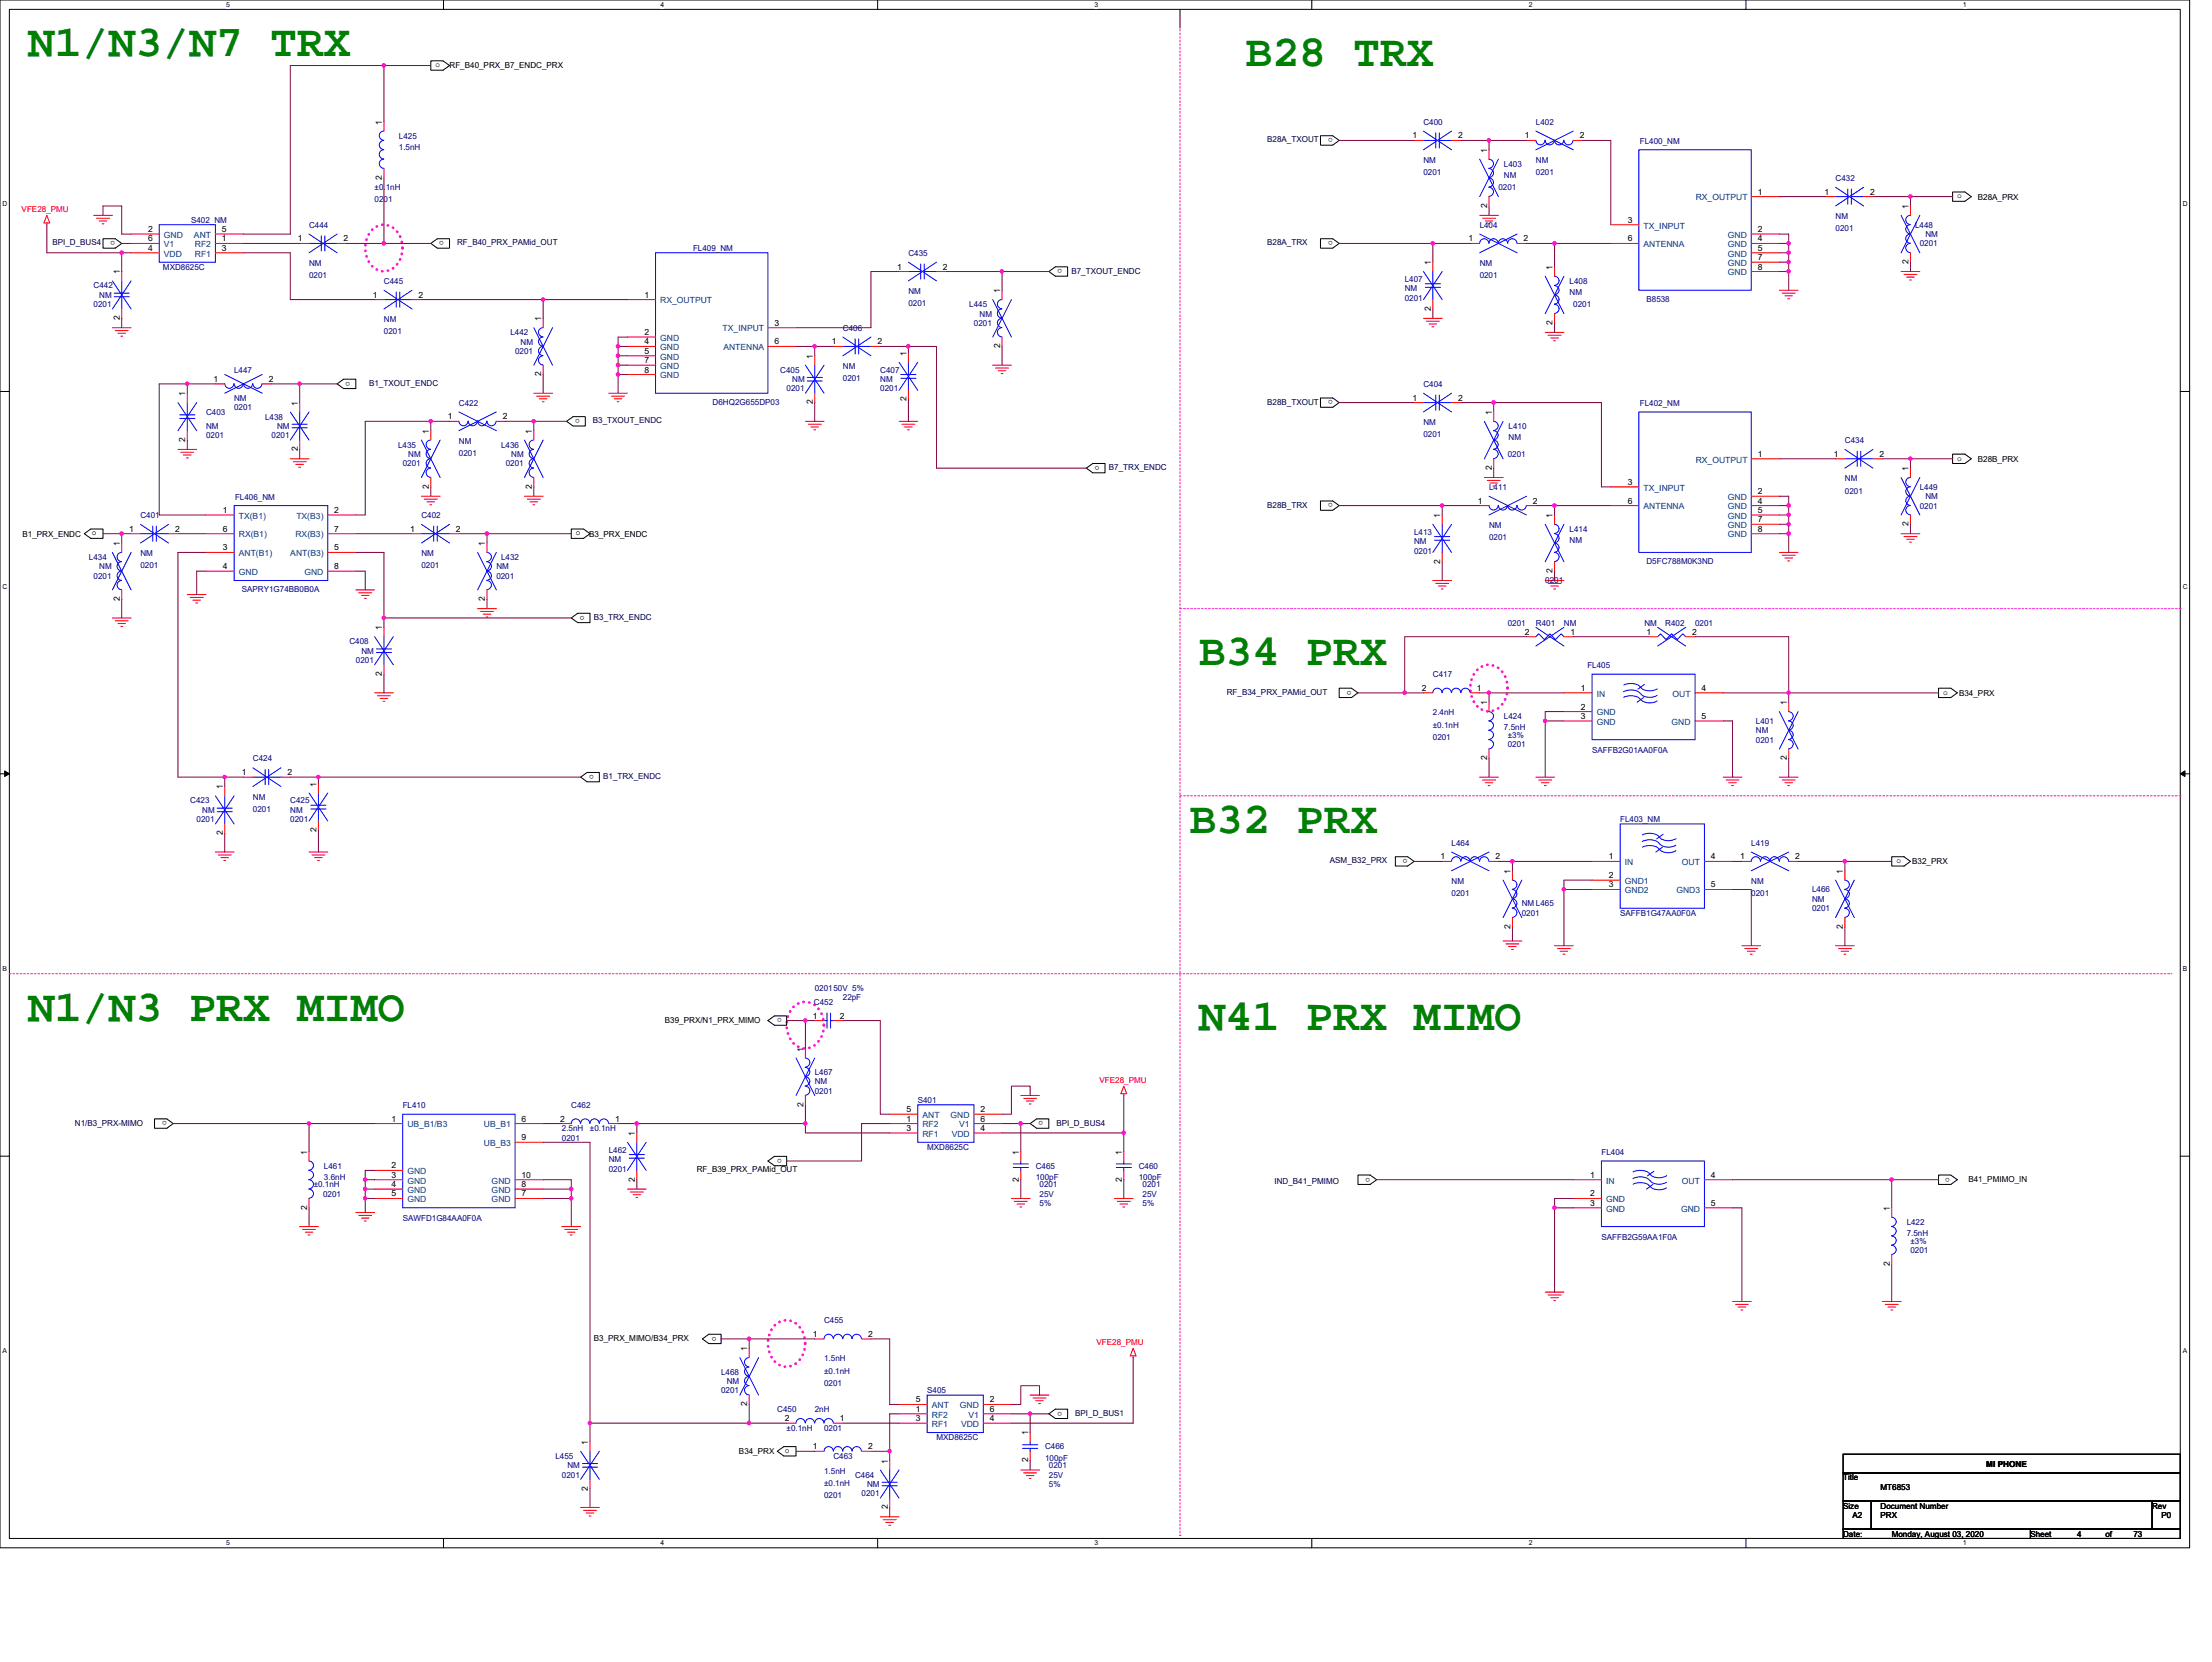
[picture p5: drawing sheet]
<svg xmlns="http://www.w3.org/2000/svg" width="210mm" height="158mm" viewBox="0 0 210 158" stroke-linecap="round" stroke-linejoin="round" font-family="sans-serif">
<defs><g id="words">
<g font-size="4.3" fill="#008000">
<text x="2.7" y="5.3">N1/N3/N7 TRX</text>
<text x="118.2" y="6.2">B28 TRX</text>
<text x="113.8" y="63.1">B34 PRX</text>
<text x="112.9" y="79.1">B32 PRX</text>
<text x="2.7" y="96.9">N1/N3 PRX MIMO</text>
<text x="113.8" y="97.8">N41 PRX MIMO</text>
</g>
<g font-size=".8">
<text x="36.3" y="11.8" transform="rotate(-90 36.3 11.8)">1</text>
<text x="41.3" y="6.4">o</text>
<text x="42.7" y="6.5">RF_B40_PRX_B7_ENDC_PRX</text>
<text x="36.3" y="17.1" transform="rotate(-90 36.3 17.1)">2</text>
<text x="126.5" y="13.1" transform="rotate(-180 126.5 13.1)">o</text>
<text x="134.1" y="13.1">1</text>
<text x="138.4" y="13.1">2</text>
<text x="141.2" y="14.5" transform="rotate(-90 141.2 14.5)">1</text>
<text x="144.7" y="13.1">1</text>
<text x="150" y="13.1">2</text>
<text x="10.9" y="22.9" transform="rotate(-180 10.9 22.9)">o</text>
<text x="14.1" y="22">2</text>
<text x="14.1" y="23.8">4</text>
<text x="14.1" y="22.9">6</text>
<text x="21.1" y="22.9">1</text>
<text x="21.1" y="23.8">3</text>
<text x="21.1" y="22">5</text>
<text x="28.3" y="22.9">1</text>
<text x="32.6" y="22.9">2</text>
<text x="42.1" y="22.9" transform="rotate(-180 42.1 22.9)">o</text>
<text x="126.5" y="22.9" transform="rotate(-180 126.5 22.9)">o</text>
<text x="139.4" y="22.9">1</text>
<text x="141.2" y="19.7" transform="rotate(-90 141.2 19.7)">2</text>
<text x="144.6" y="22.9">2</text>
<text x="154.5" y="21.1">3</text>
<text x="154.5" y="22.9">6</text>
<text x="166.9" y="22">2</text>
<text x="166.9" y="22.9">4</text>
<text x="166.9" y="23.8">5</text>
<text x="166.9" y="18.5">1</text>
<text x="173.2" y="18.5">1</text>
<text x="177.5" y="18.5">2</text>
<text x="181.2" y="19.8" transform="rotate(-90 181.2 19.8)">1</text>
<text x="185.8" y="18.8">o</text>
<text x="187.7" y="18.9">B28A_PRX</text>
<text x="11.4" y="26.1" transform="rotate(-90 11.4 26.1)">1</text>
<text x="35.4" y="28.3">1</text>
<text x="39.7" y="28.3">2</text>
<text x="61.2" y="28.3">1</text>
<text x="85.2" y="25.6">1</text>
<text x="89.5" y="25.6">2</text>
<text x="94.9" y="27.8" transform="rotate(-90 94.9 27.8)">1</text>
<text x="100.8" y="25.6" transform="rotate(-180 100.8 25.6)">o</text>
<text x="135.8" y="29.5" transform="rotate(-90 135.8 29.5)">2</text>
<text x="135.8" y="25.2" transform="rotate(-90 135.8 25.2)">1</text>
<text x="147.4" y="25.6" transform="rotate(-90 147.4 25.6)">1</text>
<text x="166.9" y="24.7">7</text>
<text x="166.9" y="25.6">8</text>
<text x="181.2" y="25.1" transform="rotate(-90 181.2 25.1)">2</text>
<text x="11.4" y="30.4" transform="rotate(-90 11.4 30.4)">2</text>
<text x="51.4" y="35.7" transform="rotate(-90 51.4 35.7)">2</text>
<text x="51.4" y="30.5" transform="rotate(-90 51.4 30.5)">1</text>
<text x="61.2" y="31.8">2</text>
<text x="61.2" y="32.7">4</text>
<text x="61.2" y="33.6">5</text>
<text x="61.2" y="34.5">7</text>
<text x="61.2" y="35.4">8</text>
<text x="73.5" y="32.7">6</text>
<text x="73.5" y="30.9">3</text>
<text x="77.2" y="34.1" transform="rotate(-90 77.2 34.1)">1</text>
<text x="79" y="32.7">1</text>
<text x="83.3" y="32.7">2</text>
<text x="86" y="33.8" transform="rotate(-90 86 33.8)">1</text>
<text x="94.9" y="33.1" transform="rotate(-90 94.9 33.1)">2</text>
<text x="147.4" y="30.8" transform="rotate(-90 147.4 30.8)">2</text>
<text x="17.6" y="42" transform="rotate(-90 17.6 42)">2</text>
<text x="17.6" y="37.6" transform="rotate(-90 17.6 37.6)">1</text>
<text x="20.3" y="36.3">1</text>
<text x="25.5" y="36.3">2</text>
<text x="28.3" y="38.5" transform="rotate(-90 28.3 38.5)">1</text>
<text x="33.3" y="36.2" transform="rotate(-180 33.3 36.2)">o</text>
<text x="40.7" y="41.2" transform="rotate(-90 40.7 41.2)">1</text>
<text x="42.5" y="39.8">1</text>
<text x="47.7" y="39.8">2</text>
<text x="50.5" y="41.2" transform="rotate(-90 50.5 41.2)">1</text>
<text x="55" y="39.8" transform="rotate(-180 55 39.8)">o</text>
<text x="77.2" y="38.4" transform="rotate(-90 77.2 38.4)">2</text>
<text x="86" y="38.1" transform="rotate(-90 86 38.1)">2</text>
<text x="126.5" y="38" transform="rotate(-180 126.5 38)">o</text>
<text x="134.1" y="38">1</text>
<text x="138.4" y="38">2</text>
<text x="141.6" y="39.4" transform="rotate(-90 141.6 39.4)">1</text>
<text x="28.3" y="42.8" transform="rotate(-90 28.3 42.8)">2</text>
<text x="40.7" y="46.4" transform="rotate(-90 40.7 46.4)">2</text>
<text x="50.5" y="46.4" transform="rotate(-90 50.5 46.4)">2</text>
<text x="104.4" y="44.2" transform="rotate(-180 104.4 44.2)">o</text>
<text x="126.5" y="47.8" transform="rotate(-180 126.5 47.8)">o</text>
<text x="140.3" y="47.8">1</text>
<text x="141.6" y="44.6" transform="rotate(-90 141.6 44.6)">2</text>
<text x="145.5" y="47.8">2</text>
<text x="154.5" y="46">3</text>
<text x="154.5" y="47.8">6</text>
<text x="166.9" y="46.9">2</text>
<text x="166.9" y="47.8">4</text>
<text x="166.9" y="43.4">1</text>
<text x="174.1" y="43.4">1</text>
<text x="178.4" y="43.4">2</text>
<text x="181.2" y="44.7" transform="rotate(-90 181.2 44.7)">1</text>
<text x="185.8" y="43.7">o</text>
<text x="187.7" y="43.8">B28B_PRX</text>
<text x="2.1" y="50.9">B1_PRX_ENDC</text>
<text x="8.7" y="50.8">o</text>
<text x="11.4" y="51.8" transform="rotate(-90 11.4 51.8)">1</text>
<text x="12.3" y="50.5">1</text>
<text x="16.6" y="50.5">2</text>
<text x="21.2" y="48.7">1</text>
<text x="21.2" y="52.3">3</text>
<text x="21.2" y="50.5">6</text>
<text x="31.7" y="48.7">2</text>
<text x="31.7" y="52.3">5</text>
<text x="31.7" y="50.5">7</text>
<text x="38.9" y="50.5">1</text>
<text x="43.3" y="50.5">2</text>
<text x="46" y="51.8" transform="rotate(-90 46 51.8)">1</text>
<text x="54.7" y="50.8">o</text>
<text x="55.9" y="50.9">B3_PRX_ENDC</text>
<text x="136.7" y="53.5" transform="rotate(-90 136.7 53.5)">2</text>
<text x="136.7" y="49.2" transform="rotate(-90 136.7 49.2)">1</text>
<text x="147.4" y="49.2" transform="rotate(-90 147.4 49.2)">1</text>
<text x="166.9" y="48.7">5</text>
<text x="166.9" y="49.6">7</text>
<text x="166.9" y="50.5">8</text>
<text x="181.2" y="50" transform="rotate(-90 181.2 50)">2</text>
<text x="11.4" y="57.1" transform="rotate(-90 11.4 57.1)">2</text>
<text x="21.2" y="54">4</text>
<text x="31.7" y="54">8</text>
<text x="36.3" y="59.8" transform="rotate(-90 36.3 59.8)">1</text>
<text x="46" y="57.1" transform="rotate(-90 46 57.1)">2</text>
<text x="55.5" y="58.5" transform="rotate(-180 55.5 58.5)">o</text>
<text x="147.4" y="54.4" transform="rotate(-90 147.4 54.4)">2</text>
<text x="36.3" y="64.2" transform="rotate(-90 36.3 64.2)">2</text>
<text x="128.3" y="65.6" transform="rotate(-180 128.3 65.6)">o</text>
<text x="135" y="65.6">2</text>
<text x="140.2" y="65.6">1</text>
<text x="144.7" y="60.3">2</text>
<text x="149.1" y="60.3">1</text>
<text x="150.1" y="65.6">1</text>
<text x="156.3" y="60.3">1</text>
<text x="160.6" y="60.3">2</text>
<text x="161.5" y="65.6">4</text>
<text x="184.5" y="66">o</text>
<text x="141.2" y="67" transform="rotate(-90 141.2 67)">1</text>
<text x="150.1" y="67.4">2</text>
<text x="150.1" y="68.3">3</text>
<text x="161.5" y="68.3">5</text>
<text x="169.6" y="67" transform="rotate(-90 169.6 67)">1</text>
<text x="186" y="66.1">B34_PRX</text>
<text x="21.1" y="75" transform="rotate(-90 21.1 75)">1</text>
<text x="22.9" y="73.6">1</text>
<text x="27.3" y="73.6">2</text>
<text x="30" y="74.7" transform="rotate(-90 30 74.7)">1</text>
<text x="56.4" y="73.6" transform="rotate(-180 56.4 73.6)">o</text>
<text x="141.2" y="72.2" transform="rotate(-90 141.2 72.2)">2</text>
<text x="169.6" y="72.2" transform="rotate(-90 169.6 72.2)">2</text>
<text x="21.1" y="79.3" transform="rotate(-90 21.1 79.3)">2</text>
<text x="30" y="79" transform="rotate(-90 30 79)">2</text>
<text x="133.6" y="81.6" transform="rotate(-180 133.6 81.6)">o</text>
<text x="136.7" y="81.6">1</text>
<text x="142" y="81.6">2</text>
<text x="143.4" y="83" transform="rotate(-90 143.4 83)">1</text>
<text x="152.7" y="81.6">1</text>
<text x="152.7" y="83.4">2</text>
<text x="162.4" y="81.6">4</text>
<text x="165.2" y="81.6">1</text>
<text x="170.4" y="81.6">2</text>
<text x="174.9" y="83" transform="rotate(-90 174.9 83)">1</text>
<text x="180" y="82">o</text>
<text x="181.5" y="82.1">B32_PRX</text>
<text x="143.4" y="88.2" transform="rotate(-90 143.4 88.2)">2</text>
<text x="152.7" y="84.3">3</text>
<text x="162.4" y="84.3">5</text>
<text x="174.9" y="88.2" transform="rotate(-90 174.9 88.2)">2</text>
<text x="63.1" y="97.1">B39_PRX/N1_PRX_MIMO</text>
<text x="74.2" y="96.7" transform="rotate(-180 74.2 96.7)">o</text>
<text x="76.3" y="99.8" transform="rotate(-90 76.3 99.8)">1</text>
<text x="77.2" y="96.7">1</text>
<text x="79.7" y="96.7">2</text>
<text x="15.8" y="106.5" transform="rotate(-180 15.8 106.5)">o</text>
<text x="37.2" y="106.5">1</text>
<text x="49.5" y="106.5">6</text>
<text x="53.2" y="106.5">2</text>
<text x="58.4" y="106.5">1</text>
<text x="60.3" y="107.8" transform="rotate(-90 60.3 107.8)">1</text>
<text x="76.3" y="105.1" transform="rotate(-90 76.3 105.1)">2</text>
<text x="86.1" y="106.5">1</text>
<text x="86.1" y="107.4">3</text>
<text x="86.1" y="105.6">5</text>
<text x="93.1" y="106.5">6</text>
<text x="93.1" y="105.6">2</text>
<text x="93.1" y="107.4">4</text>
<text x="99" y="106.5" transform="rotate(-180 99 106.5)">o</text>
<text x="29.1" y="109.6" transform="rotate(-90 29.1 109.6)">1</text>
<text x="37.2" y="110.9">2</text>
<text x="37.2" y="111.8">3</text>
<text x="37.2" y="112.7">4</text>
<text x="37.2" y="113.6">5</text>
<text x="49.5" y="108.3">9</text>
<text x="49.5" y="113.6">7</text>
<text x="49.5" y="112.7">8</text>
<text x="49.5" y="111.8">10</text>
<text x="60.3" y="112.2" transform="rotate(-90 60.3 112.2)">2</text>
<text x="66.1" y="111.3">RF_B39_PRX_PAMid_OUT</text>
<text x="74.2" y="110" transform="rotate(-180 74.2 110)">o</text>
<text x="96.7" y="112.2" transform="rotate(-90 96.7 112.2)">2</text>
<text x="96.7" y="109.6" transform="rotate(-90 96.7 109.6)">1</text>
<text x="106.5" y="112.2" transform="rotate(-90 106.5 112.2)">2</text>
<text x="106.5" y="109.6" transform="rotate(-90 106.5 109.6)">1</text>
<text x="130.1" y="111.8" transform="rotate(-180 130.1 111.8)">o</text>
<text x="151" y="111.8">1</text>
<text x="151" y="113.6">2</text>
<text x="162.4" y="111.8">4</text>
<text x="185.1" y="111.8" transform="rotate(-180 185.1 111.8)">o</text>
<text x="186.9" y="112.2">B41_PMIMO_IN</text>
<text x="29.1" y="114.8" transform="rotate(-90 29.1 114.8)">2</text>
<text x="151" y="114.5">3</text>
<text x="162.4" y="114.5">5</text>
<text x="179.4" y="115" transform="rotate(-90 179.4 115)">1</text>
<text x="179.4" y="120.2" transform="rotate(-90 179.4 120.2)">2</text>
<text x="56.4" y="127.3">B3_PRX_MIMO/B34_PRX</text>
<text x="68" y="126.9" transform="rotate(-180 68 126.9)">o</text>
<text x="70.9" y="128.3" transform="rotate(-90 70.9 128.3)">1</text>
<text x="77.2" y="126.9">1</text>
<text x="82.4" y="126.9">2</text>
<text x="55.8" y="137.2" transform="rotate(-90 55.8 137.2)">1</text>
<text x="70.9" y="133.5" transform="rotate(-90 70.9 133.5)">2</text>
<text x="74.5" y="138">o</text>
<text x="74.5" y="134.9">2</text>
<text x="77.2" y="137.6">1</text>
<text x="79.7" y="134.9">1</text>
<text x="82.4" y="137.6">2</text>
<text x="87" y="134">1</text>
<text x="87" y="134.9">3</text>
<text x="87" y="133.2">5</text>
<text x="94" y="133.2">2</text>
<text x="94" y="134.9">4</text>
<text x="94" y="134">6</text>
<text x="97.6" y="136.3" transform="rotate(-90 97.6 136.3)">1</text>
<text x="100.8" y="134" transform="rotate(-180 100.8 134)">o</text>
<text x="55.8" y="141.5" transform="rotate(-90 55.8 141.5)">2</text>
<text x="70.1" y="138.1">B34_PRX</text>
<text x="84.3" y="143.3" transform="rotate(-90 84.3 143.3)">2</text>
<text x="84.3" y="139" transform="rotate(-90 84.3 139)">1</text>
<text x="97.6" y="138.9" transform="rotate(-90 97.6 138.9)">2</text>
<text x="175" y="140.6">Title</text>
<text x="175" y="143.2">Size</text>
<text x="178.5" y="143.2">Document Number</text>
<text x="178.5" y="141.5">MT6853</text>
<text x="188.6" y="139.3">MI PHONE</text>
<text x="204.3" y="143.2">Rev</text>
<text x="175" y="145.9">Date:</text>
<text x="175.9" y="144.1">A2</text>
<text x="178.5" y="144.1">PRX</text>
<text x="179.6" y="145.9">Monday, August 03, 2020</text>
<text x="192.7" y="145.9">Sheet</text>
<text x="197.2" y="145.9">4</text>
<text x="199.9" y="145.9">of</text>
<text x="202.5" y="145.9">73</text>
<text x="205.2" y="144.1">P0</text>
</g>
<g font-size=".8" fill="#000080">
<text x="135.1" y="11.8">C400</text>
<text x="145.8" y="11.8">L402</text>
<text x="37.9" y="13.2">L425</text>
<text x="37.9" y="14.2">1.5nH</text>
<text x="135.1" y="15.5">NM</text>
<text x="135.1" y="16.6">0201</text>
<text x="142.8" y="15.8">L403</text>
<text x="142.8" y="16.9">NM</text>
<text x="145.8" y="15.5">NM</text>
<text x="145.8" y="16.6">0201</text>
<text x="155.7" y="13.7">FL400_NM</text>
<text x="174.2" y="17.2">C432</text>
<text x="18.1" y="21.2">S402_NM</text>
<text x="29.3" y="21.6">C444</text>
<text x="35.6" y="18.1">±0.1nH</text>
<text x="35.6" y="19.2">0201</text>
<text x="65.8" y="23.8">FL409_NM</text>
<text x="140.5" y="21.6">L404</text>
<text x="142.2" y="18.1">0201</text>
<text x="174.2" y="20.8">NM</text>
<text x="174.2" y="22">0201</text>
<text x="181.8" y="21.6">L448</text>
<text x="182.2" y="23.4">0201</text>
<text x="182.8" y="22.5">NM</text>
<text x="8.9" y="27.4">C442</text>
<text x="8.9" y="29.2">0201</text>
<text x="9.4" y="28.3">NM</text>
<text x="15.5" y="25.6">MXD8625C</text>
<text x="29.3" y="25.3">NM</text>
<text x="29.3" y="26.4">0201</text>
<text x="36.4" y="26.9">C445</text>
<text x="86.2" y="24.3">C435</text>
<text x="86.2" y="27.9">NM</text>
<text x="86.2" y="29.1">0201</text>
<text x="92" y="29.2">L445</text>
<text x="133.3" y="26.8">L407</text>
<text x="133.3" y="27.7">NM</text>
<text x="133.3" y="28.6">0201</text>
<text x="140.5" y="25.3">NM</text>
<text x="140.5" y="26.4">0201</text>
<text x="149" y="26.9">L408</text>
<text x="149" y="28">NM</text>
<text x="149.4" y="29.2">0201</text>
<text x="156.3" y="28.6">B8538</text>
<text x="22.2" y="35.4">L447</text>
<text x="36.4" y="30.6">NM</text>
<text x="36.4" y="31.7">0201</text>
<text x="48.5" y="31.8">L442</text>
<text x="48.9" y="33.6">0201</text>
<text x="49.4" y="32.7">NM</text>
<text x="74.1" y="35.4">C405</text>
<text x="80" y="31.4">C406</text>
<text x="80" y="35">NM</text>
<text x="83.6" y="35.4">C407</text>
<text x="92.5" y="30.9">0201</text>
<text x="93" y="30.1">NM</text>
<text x="19.6" y="39.4">C403</text>
<text x="19.6" y="40.7">NM</text>
<text x="19.6" y="41.6">0201</text>
<text x="22.2" y="38.1">NM</text>
<text x="22.2" y="38.9">0201</text>
<text x="25.2" y="39.8">L438</text>
<text x="25.8" y="41.6">0201</text>
<text x="26.3" y="40.7">NM</text>
<text x="43.6" y="38.5">C422</text>
<text x="67.6" y="38.4">D6HQ2G655DP03</text>
<text x="74.7" y="37.2">0201</text>
<text x="75.2" y="36.3">NM</text>
<text x="80" y="36.2">0201</text>
<text x="83.6" y="36.3">NM</text>
<text x="83.6" y="37.2">0201</text>
<text x="135.1" y="36.7">C404</text>
<text x="135.1" y="40.4">NM</text>
<text x="135.1" y="41.5">0201</text>
<text x="143.2" y="40.7">L410</text>
<text x="143.2" y="41.8">NM</text>
<text x="155.7" y="38.6">FL402_NM</text>
<text x="22.3" y="47.5">FL406_NM</text>
<text x="37.8" y="42.5">L435</text>
<text x="38.2" y="44.3">0201</text>
<text x="38.8" y="43.4">NM</text>
<text x="43.6" y="42.1">NM</text>
<text x="43.6" y="43.3">0201</text>
<text x="47.6" y="42.5">L436</text>
<text x="48" y="44.3">0201</text>
<text x="48.5" y="43.4">NM</text>
<text x="141.4" y="46.5">L411</text>
<text x="143.1" y="43.4">0201</text>
<text x="175.1" y="42.1">C434</text>
<text x="175.1" y="45.7">NM</text>
<text x="175.1" y="46.9">0201</text>
<text x="182.2" y="46.5">L449</text>
<text x="182.8" y="47.4">NM</text>
<text x="8.4" y="53.2">L434</text>
<text x="13.3" y="49.2">C401</text>
<text x="13.3" y="52.8">NM</text>
<text x="13.3" y="54">0201</text>
<text x="40" y="49.2">C402</text>
<text x="40" y="52.8">NM</text>
<text x="40" y="54">0201</text>
<text x="47.6" y="53.2">L432</text>
<text x="134.2" y="50.8">L413</text>
<text x="134.2" y="51.7">NM</text>
<text x="134.2" y="52.6">0201</text>
<text x="141.4" y="50.1">NM</text>
<text x="141.4" y="51.3">0201</text>
<text x="149" y="50.5">L414</text>
<text x="149" y="51.6">NM</text>
<text x="156.3" y="53.5">D5FC788M0K3ND</text>
<text x="182.2" y="48.3">0201</text>
<text x="8.9" y="54.9">0201</text>
<text x="9.4" y="54.1">NM</text>
<text x="22.9" y="56.2">SAPRY1G74BB0B0A</text>
<text x="47.1" y="54.1">NM</text>
<text x="47.1" y="54.9">0201</text>
<text x="143.1" y="59.4">0201</text>
<text x="145.8" y="59.4">R401</text>
<text x="146.7" y="55.4">0201</text>
<text x="148.5" y="59.4">NM</text>
<text x="156.1" y="59.4">NM</text>
<text x="158.1" y="59.4">R402</text>
<text x="160.9" y="59.4">0201</text>
<text x="33.2" y="61.2">C408</text>
<text x="33.8" y="62.9">0201</text>
<text x="34.3" y="62.1">NM</text>
<text x="136" y="64.3">C417</text>
<text x="150.7" y="63.4">FL405</text>
<text x="136" y="67.9">2.4nH</text>
<text x="136" y="69.1">±0.1nH</text>
<text x="136" y="70.2">0201</text>
<text x="142.8" y="68.3">L424</text>
<text x="142.8" y="69.3">7.5nH</text>
<text x="143.1" y="70.1">±3%</text>
<text x="143.1" y="71">0201</text>
<text x="151.1" y="71.5">SAFFB2G01AA0F0A</text>
<text x="166.7" y="68.7">L401</text>
<text x="166.7" y="69.6">NM</text>
<text x="166.7" y="70.5">0201</text>
<text x="18.1" y="76.3">C423</text>
<text x="19.2" y="77.2">NM</text>
<text x="24" y="72.3">C424</text>
<text x="24" y="75.9">NM</text>
<text x="24" y="77.1">0201</text>
<text x="27.6" y="76.3">C425</text>
<text x="27.6" y="77.2">NM</text>
<text x="18.7" y="78.1">0201</text>
<text x="27.6" y="78.1">0201</text>
<text x="137.8" y="80.3">L464</text>
<text x="137.8" y="83.9">NM</text>
<text x="153.8" y="78.1">FL403_NM</text>
<text x="166.2" y="80.3">L419</text>
<text x="166.2" y="83.9">NM</text>
<text x="137.8" y="85.1">0201</text>
<text x="144.5" y="86.1">NM L465</text>
<text x="144.5" y="87">0201</text>
<text x="153.8" y="87">SAFFB1G47AA0F0A</text>
<text x="166.2" y="85.1">0201</text>
<text x="172" y="84.7">L466</text>
<text x="172" y="85.6">NM</text>
<text x="172" y="86.5">0201</text>
<text x="77.3" y="95.4">C452</text>
<text x="77.3" y="94.1">020150V 5%</text>
<text x="80" y="95">22pF</text>
<text x="38.2" y="105.2">FL410</text>
<text x="53.3" y="107.4">2.5nH</text>
<text x="54.2" y="105.2">C462</text>
<text x="56" y="107.4">±0.1nH</text>
<text x="77.3" y="102.1">L467</text>
<text x="77.3" y="103">NM</text>
<text x="77.3" y="103.8">0201</text>
<text x="87.1" y="104.7">S401</text>
<text x="29.8" y="112.7">±0.1nH</text>
<text x="30.7" y="113.6">0201</text>
<text x="30.8" y="111">L461</text>
<text x="30.8" y="112">3.6nH</text>
<text x="53.3" y="108.3">0201</text>
<text x="57.8" y="109.5">L462</text>
<text x="57.8" y="110.3">NM</text>
<text x="57.8" y="111.2">0201</text>
<text x="88" y="109.2">MXD8625C</text>
<text x="98.3" y="111">C465</text>
<text x="98.3" y="112">100pF</text>
<text x="98.7" y="112.7">0201</text>
<text x="98.7" y="113.6">25V</text>
<text x="108.1" y="111">C460</text>
<text x="108.1" y="112">100pF</text>
<text x="108.5" y="112.7">0201</text>
<text x="108.5" y="113.6">25V</text>
<text x="152" y="109.6">FL404</text>
<text x="38.2" y="115.9">SAWFD1G84AA0F0A</text>
<text x="98.7" y="114.5">5%</text>
<text x="108.5" y="114.5">5%</text>
<text x="152" y="117.7">SAFFB2G59AA1F0A</text>
<text x="181" y="116.3">L422</text>
<text x="181" y="117.3">7.5nH</text>
<text x="181.4" y="118.1">±3%</text>
<text x="181.4" y="119">0201</text>
<text x="78.2" y="125.6">C455</text>
<text x="68.5" y="130.5">L468</text>
<text x="69" y="131.4">NM</text>
<text x="78.2" y="129.3">1.5nH</text>
<text x="78.2" y="130.4">±0.1nH</text>
<text x="78.2" y="131.6">0201</text>
<text x="68.5" y="132.3">0201</text>
<text x="73.8" y="134.1">C450</text>
<text x="74.7" y="135.8">±0.1nH</text>
<text x="77.3" y="134.1">2nH</text>
<text x="78.2" y="135.8">0201</text>
<text x="88" y="132.3">S405</text>
<text x="88.9" y="136.7">MXD8625C</text>
<text x="99.2" y="137.6">C466</text>
<text x="52.7" y="138.5">L455</text>
<text x="53.3" y="140.3">0201</text>
<text x="53.9" y="139.4">NM</text>
<text x="78.2" y="139.9">1.5nH</text>
<text x="78.2" y="141.1">±0.1nH</text>
<text x="78.2" y="142.2">0201</text>
<text x="79.1" y="138.5">C463</text>
<text x="81.2" y="140.3">C464</text>
<text x="81.8" y="142.1">0201</text>
<text x="82.3" y="141.2">NM</text>
<text x="99.2" y="138.7">100pF</text>
<text x="99.6" y="139.4">0201</text>
<text x="99.6" y="140.3">25V</text>
<text x="99.6" y="141.2">5%</text>
</g>
<g font-size=".8" fill="#000040">
<text x="120.3" y="13.5">B28A_TXOUT</text>
<text x="5" y="23.3">BPI_D_BUS4</text>
<text x="43.4" y="23.3">RF_B40_PRX_PAMid_OUT</text>
<text x="120.3" y="23.3">B28A_TRX</text>
<text x="101.7" y="26">B7_TXOUT_ENDC</text>
<text x="35" y="36.6">B1_TXOUT_ENDC</text>
<text x="56.3" y="40.2">B3_TXOUT_ENDC</text>
<text x="120.3" y="38.4">B28B_TXOUT</text>
<text x="105.3" y="44.6">B7_TRX_ENDC</text>
<text x="120.3" y="48.2">B28B_TRX</text>
<text x="56.4" y="58.9">B3_TRX_ENDC</text>
<text x="116.5" y="66">RF_B34_PRX_PAMid_OUT</text>
<text x="57.3" y="74">B1_TRX_ENDC</text>
<text x="126.2" y="82">ASM_B32_PRX</text>
<text x="7.1" y="107">N1/B3_PRX-MIMO</text>
<text x="100.3" y="106.9">BPI_D_BUS4</text>
<text x="121" y="112.4">IND_B41_PMIMO</text>
<text x="102.1" y="134.4">BPI_D_BUS1</text>
</g>
<g font-size=".8" fill="#f00">
<text x="2.1" y="20.1">VFE28_PMU</text>
<text x="104.4" y="102.8">VFE28_PMU</text>
<text x="104.1" y="127.7">VFE28_PMU</text>
</g>
<g font-size=".8" fill="#004080">
<text x="15.6" y="22.6">GND</text>
<text x="15.6" y="23.5">V1</text>
<text x="18.4" y="22.6">ANT</text>
<text x="18.5" y="23.5">RF2</text>
<text x="156" y="21.7">TX_INPUT</text>
<text x="156" y="23.5">ANTENNA</text>
<text x="161" y="19">RX_OUTPUT</text>
<text x="164" y="22.6">GND</text>
<text x="164" y="23.5">GND</text>
<text x="15.6" y="24.4">VDD</text>
<text x="18.5" y="24.4">RF1</text>
<text x="62.7" y="28.8">RX_OUTPUT</text>
<text x="164" y="24.4">GND</text>
<text x="164" y="25.3">GND</text>
<text x="164" y="26.1">GND</text>
<text x="62.7" y="32.4">GND</text>
<text x="62.7" y="33.3">GND</text>
<text x="62.7" y="34.1">GND</text>
<text x="62.7" y="35">GND</text>
<text x="62.7" y="35.9">GND</text>
<text x="68.6" y="31.5">TX_INPUT</text>
<text x="68.7" y="33.3">ANTENNA</text>
<text x="156" y="46.6">TX_INPUT</text>
<text x="161" y="43.9">RX_OUTPUT</text>
<text x="164" y="47.5">GND</text>
<text x="22.7" y="49.3">TX(B1)</text>
<text x="22.7" y="52.8">ANT(B1)</text>
<text x="22.7" y="51">RX(B1)</text>
<text x="27.6" y="52.8">ANT(B3)</text>
<text x="28" y="51">RX(B3)</text>
<text x="28.1" y="49.3">TX(B3)</text>
<text x="156" y="48.4">ANTENNA</text>
<text x="164" y="48.4">GND</text>
<text x="164" y="49.3">GND</text>
<text x="164" y="50.1">GND</text>
<text x="164" y="51">GND</text>
<text x="22.7" y="54.6">GND</text>
<text x="28.9" y="54.6">GND</text>
<text x="151.6" y="66.1">IN</text>
<text x="151.6" y="67.9">GND</text>
<text x="151.6" y="68.8">GND</text>
<text x="158.7" y="68.8">GND</text>
<text x="158.8" y="66.1">OUT</text>
<text x="154.2" y="82.1">IN</text>
<text x="154.2" y="83.9">GND1</text>
<text x="159.7" y="82.1">OUT</text>
<text x="154.2" y="84.8">GND2</text>
<text x="159.1" y="84.8">GND3</text>
<text x="38.7" y="107">UB_B1/B3</text>
<text x="45.9" y="107">UB_B1</text>
<text x="87.6" y="107">RF2</text>
<text x="87.6" y="107.9">RF1</text>
<text x="87.6" y="106.2">ANT</text>
<text x="90.2" y="106.2">GND</text>
<text x="90.3" y="107.9">VDD</text>
<text x="91" y="107">V1</text>
<text x="38.7" y="111.5">GND</text>
<text x="38.7" y="112.4">GND</text>
<text x="38.7" y="113.3">GND</text>
<text x="45.9" y="108.8">UB_B3</text>
<text x="46.7" y="113.3">GND</text>
<text x="46.7" y="112.4">GND</text>
<text x="152.5" y="112.4">IN</text>
<text x="159.7" y="112.4">OUT</text>
<text x="38.7" y="114.2">GND</text>
<text x="46.7" y="114.2">GND</text>
<text x="152.5" y="114.2">GND</text>
<text x="152.5" y="115">GND</text>
<text x="159.6" y="115">GND</text>
<text x="88.5" y="134.6">RF2</text>
<text x="88.5" y="135.5">RF1</text>
<text x="88.5" y="133.7">ANT</text>
<text x="91.1" y="133.7">GND</text>
<text x="91.2" y="135.5">VDD</text>
<text x="91.9" y="134.6">V1</text>
</g>
<g font-size=".6">
<text x="21.5" y=".7">5</text>
<text x="62.7" y=".7">4</text>
<text x="103.9" y=".7">3</text>
<text x="145.1" y=".7">2</text>
<text x="186.3" y=".7">1</text>
<text x=".2" y="19.6">D</text>
<text x="207.2" y="19.6">D</text>
<text x=".2" y="55.9">C</text>
<text x="207.2" y="55.9">C</text>
<text x=".2" y="92.2">B</text>
<text x="207.2" y="92.2">B</text>
<text x=".2" y="128.5">A</text>
<text x="207.2" y="128.5">A</text>
<text x="21.5" y="146.7">5</text>
<text x="62.7" y="146.7">4</text>
<text x="103.9" y="146.7">3</text>
<text x="145.1" y="146.7">2</text>
<text x="186.3" y="146.7">1</text>
</g>
</g></defs>
<path d="M0 0h207.9v147h-207.9zM.9 .9h206.1v145.2h-206.1z" fill="none" stroke="#000" stroke-width=".09"/>
<g fill="#fff">
<path d="M21.5 .1h.3v.7h-.3z"/>
<path d="M21.5 146.2h.3v.7h-.3z"/>
</g>
<path d="M42.1 0v.9M42.1 146.1v.9" fill="none" stroke="#000" stroke-width=".09"/>
<g fill="#fff">
<path d="M62.7 .1h.3v.7h-.3z"/>
<path d="M62.7 146.2h.3v.7h-.3z"/>
</g>
<path d="M83.3 0v.9M83.3 146.1v.9" fill="none" stroke="#000" stroke-width=".09"/>
<g fill="#fff">
<path d="M103.9 .1h.3v.7h-.3z"/>
<path d="M103.9 146.2h.3v.7h-.3z"/>
</g>
<path d="M124.5 0v.9M124.5 146.1v.9" fill="none" stroke="#000" stroke-width=".09"/>
<g fill="#fff">
<path d="M145.1 .1h.4v.7h-.4z"/>
<path d="M145.1 146.2h.4v.7h-.4z"/>
</g>
<path d="M165.7 0v.9M165.7 146.1v.9" fill="none" stroke="#000" stroke-width=".09"/>
<g fill="#fff">
<path d="M186.3 .1h.4v.7h-.4z"/>
<path d="M186.3 146.2h.4v.7h-.4z"/>
<path d="M.2 19h.5v.7h-.5z"/>
<path d="M207.2 19h.4v.7h-.4z"/>
<path d="M.2 55.3h.5v.7h-.5z"/>
<path d="M207.2 55.3h.4v.7h-.4z"/>
</g>
<path d="M0 37.2h.9M207 37.2h.9" fill="none" stroke="#000" stroke-width=".09"/>
<g fill="#fff">
<path d="M.2 91.6h.4v.7h-.4z"/>
<path d="M207.2 91.6h.4v.7h-.4z"/>
</g>
<path d="M0 73.5h.9M207 73.5h.9" fill="none" stroke="#000" stroke-width=".09"/>
<path d="M.4 73.2l.5 .3-.5 .2zM207 73.5l.4-.3v.5z" fill="#000" stroke="#000" stroke-width=".09"/>
<g fill="#fff">
<path d="M.2 127.9h.4v.7h-.4z"/>
<path d="M207.2 127.9h.4v.7h-.4z"/>
</g>
<g fill="none" stroke="#000" stroke-width=".09">
<path d="M40.9 5.8h1.2l.6 .4-.6 .5h-1.2zM112 .9v1.8M125.3 12.9h1.2l.6 .4-.6 .5h-1.2zM185.4 18.2h1.1l.6 .5-.6 .4h-1.1zM9.8 22.7h1.1l.7 .4-.7 .5h-1.1zM32 36.4l.6-.4h1.2v.9h-1.2zM40.9 23.1l.6-.4h1.2v.9h-1.2zM99.6 25.8l.6-.5h1.1v.9h-1.1zM125.3 22.7h1.2l.6 .4-.6 .5h-1.2zM125.3 37.8h1.2l.6 .4-.6 .5h-1.2zM8 50.7l.6-.5h1.2v.9h-1.2zM53.8 40l.6-.4h1.2v.8h-1.2z"/>
<path d="M54.2 58.7l.6-.5h1.2v.9h-1.2zM54.2 50.2h1.2l.6 .5-.6 .4h-1.2zM103.1 44.4l.6-.4h1.2v.9h-1.2zM125.3 47.6h1.2l.6 .4-.6 .5h-1.2zM185.4 43.1h1.1l.6 .5-.6 .4h-1.1zM55.1 73.8l.6-.5h1.2v.9h-1.2zM127.1 65.3h1.2l.6 .5-.6 .4h-1.2zM184 65.3h1.2l.6 .5-.6 .4h-1.2zM72.9 96.9l.6-.4h1.2v.8h-1.2zM132.5 81.3h1.1l.6 .5-.6 .4h-1.1zM179.6 81.3h1.1l.7 .5-.7 .4h-1.1zM0 109.8h.9"/>
<path d="M14.7 106.2h1.1l.6 .5-.6 .4h-1.1zM72.9 110.2l.6-.4h1.2v.9h-1.2zM97.8 106.7l.6-.5h1.2v.9h-1.2zM128.9 111.6h1.2l.6 .4-.6 .5h-1.2zM184 111.6h1.2l.6 .4-.6 .5h-1.2zM207 109.8h.9M66.7 127.1l.6-.4h1.2v.9h-1.2zM73.8 137.8l.6-.4h1.2v.8h-1.2zM99.6 134.2l.6-.4h1.1v.9h-1.1zM175 138.1h32v1.7h-32zM175 139.8h32v2.7h-32zM175 142.5h2.6v2.7h-2.6z"/>
<path d="M175 145.2h17.7v.9h-17.7zM177.6 142.5h26.7v2.7h-26.7zM192.7 145.2h14.3v.9h-14.3zM204.3 142.5h2.7v2.7h-2.7z"/>
</g>
<path d="M112 1.8v144M112 57.8h95M207 57.8h.1M112 75.6h95M207 75.6h.1M.9 92.5h205.2M206.1 92.5h.1M112 145.8h.1" fill="none" stroke="#f0f" stroke-width=".09" stroke-dasharray=".2 .2"/>
<path d="M35.2 22a1.58 1.58 0 0 1 2.8 .4 2.44 2.44 0 0 1-1.1 3.3 1.75 1.75 0 0 1-2.2-1.6 2.61 2.61 0 0 1 .5-2.1zM140.1 63.8a1.58 1.58 0 0 1 2.8 .4 2.44 2.44 0 0 1-1.1 3.3 1.75 1.75 0 0 1-2.2-1.6 2.61 2.61 0 0 1 .5-2.1zM75.2 95.8a1.58 1.58 0 0 1 2.8 .4 2.44 2.44 0 0 1-1.1 3.3 1.75 1.75 0 0 1-2.2-1.6 2.61 2.61 0 0 1 .5-2.1zM73.4 126a1.58 1.58 0 0 1 2.8 .4 2.44 2.44 0 0 1-1.1 3.3 1.75 1.75 0 0 1-2.1-1.6 2.61 2.61 0 0 1 .4-2.1z" fill="none" stroke="#f0f" stroke-width=".25" stroke-dasharray="0 .5"/>
<g fill="none" stroke="#f00" stroke-width=".09">
<path d="M36.4 11.6v.8M36.4 16v.9M134.2 13.3h.9M137.8 13.3h.9M141.4 14.2v.9M141.4 18.7v.9M144.9 13.3h.9M149.4 13.3h.8M166.2 18.7h2.7M173.4 18.7h.8M176.9 18.7h.9M181.4 19.6v.8"/>
<path d="M4.4 20.4l.3 .8h-.5zM4.4 21.2v.1M8.9 20.4h1.8M9.2 20.7h1.2M9.4 21h.7M9.7 21.3h.2M10.7 31.1h1.7M10.9 31.4h1.3M11.2 31.6h.7M11.5 31.9h.1M11.6 25.8v.9M11.6 29.3v.9"/>
<path d="M12.4 22.2h2.7M12.4 24h2.7M12.4 23.1h2.7M17.8 37.3v.9M20.4 23.1h2.7M20.4 24h2.7M20.4 22.2h2.7M20.4 36.4h.9M24.9 36.4h.9M28.4 38.2v.9M28.4 23.1h.9M32 23.1h.9"/>
<path d="M35.6 28.4h.8M39.1 28.4h.9M50.7 37.3h1.8M50.9 37.6h1.3M51.2 37.9h.7M51.5 38.1h.1M51.6 30.2v.9M51.6 34.7v.9M57.8 37.3h1.8M58.1 37.6h1.2M58.3 37.9h.7M58.6 38.1h.2"/>
<path d="M59.6 28.4h2.6M59.6 32h2.6M59.6 32.9h2.6M59.6 33.8h2.6M59.6 34.7h2.6M59.6 35.6h2.6M72.9 31.1h2.7M72.9 32.9h2.7M77.3 33.8v.9M77.3 37.3v.9M79.1 32.9h.9M82.7 32.9h.9"/>
<path d="M85.3 25.8h.9M86.2 33.5v.9M86.2 37.1v.9M88.9 25.8h.9M94.2 34.7h1.8M94.5 34.9h1.2M94.8 35.2h.7M95 35.5h.2M95.1 27.6v.8M95.1 32v.9M134.2 38.2h.9M135.1 30.2h1.8"/>
<path d="M135.4 30.5h1.2M135.7 30.8h.7M135.9 31h.2M136 24.9v.9M136 28.4v.9M137.8 38.2h.9M139.6 23.1h.9M140.5 20.4h1.7M140.7 20.7h1.3M141 21h.7M141.3 21.3h.1M141.8 39.1v.9"/>
<path d="M144 23.1h.9M146.7 31.6h1.8M147 31.8h1.2M147.2 32.1h.7M147.5 32.4h.2M147.6 25.3v.9M147.6 29.8v.9M152.9 21.3h2.7M152.9 23.1h2.7M166.2 22.2h2.7M166.2 23.1h2.7M166.2 24h2.7"/>
<path d="M166.2 24.9h2.7M166.2 25.8h2.7M168.9 27.6h1.8M169.2 27.8h1.2M169.4 28.1h.8M169.7 28.4h.2M180.5 25.8h1.7M180.7 26.1h1.3M181 26.3h.7M181.3 26.6h.1M181.4 24v.9M10.7 58.7h1.7"/>
<path d="M10.9 58.9h1.3M11.2 59.2h.7M11.5 59.5h.1M11.6 51.6v.9M11.6 56v.9M12.4 50.7h.9M16 50.7h.9M16.9 42.7h1.8M17.2 42.9h1.2M17.4 43.2h.7M17.7 43.5h.2M17.8 56.5h1.8"/>
<path d="M17.8 40.9v.9M18.1 56.7h1.2M18.3 57h.7M18.6 57.3h.2M19.6 48.9h2.6M19.6 52.5h2.6M19.6 54.2h2.6M19.6 50.7h2.6M27.6 43.6h1.7M27.8 43.8h1.3M28.1 44.1h.7M28.4 44.4h.1"/>
<path d="M28.4 41.8v.9M31.1 48.9h2.7M31.1 52.5h2.7M31.1 50.7h2.7M31.1 54.2h2.7M33.8 56h1.8M34.1 56.3h1.2M34.3 56.5h.7M34.6 56.8h.2M36.4 59.6v.9M39.1 50.7h.9M40 47.1h1.8"/>
<path d="M40.3 47.4h1.2M40.5 47.6h.8M40.8 47.9h.2M40.9 40.9v.9M40.9 45.3v.9M42.7 50.7h.9M42.7 40h.9M45.3 57.8h1.8M45.6 58.1h1.2M45.9 58.3h.7M46.1 58.6h.2M46.2 51.6v.9"/>
<path d="M46.2 56v.9M47.1 40h.9M49.8 47.1h1.8M50.1 47.4h1.2M50.3 47.6h.7M50.6 47.9h.2M50.7 40.9v.9M50.7 45.3v.9M76.5 40h1.7M76.7 40.3h1.3M77 40.5h.7M77.3 40.8h.1"/>
<path d="M85.3 40h1.8M85.6 40.3h1.2M85.9 40.5h.7M86.1 40.8h.2M136 55.1h1.8M136.3 55.4h1.2M136.5 55.6h.8M136.8 55.9h.2M136.9 48.9v.9M136.9 52.5v.8M140.5 48h.9M140.9 45.3h1.8"/>
<path d="M141.2 45.6h1.2M141.4 45.9h.8M141.7 46.1h.2M141.8 43.6v.8M144.9 48h.9M146.7 55.1h1.8M147 55.4h1.2M147.2 55.6h.7M147.5 55.9h.2M147.6 48.9v.9M147.6 53.3v.9M152.9 46.2h2.7"/>
<path d="M152.9 48h2.7M166.2 43.6h2.7M166.2 47.1h2.7M166.2 48h2.7M166.2 48.9h2.7M166.2 49.8h2.7M166.2 50.7h2.7M168.9 52.5h1.8M169.2 52.7h1.2M169.4 53h.8M169.7 53.3h.2M174.2 43.6h.9"/>
<path d="M177.8 43.6h.9M180.5 50.7h1.7M180.7 50.9h1.3M181 51.2h.7M181.3 51.5h.1M181.4 44.5v.8M181.4 48.9v.9M21.3 74.7v.9M21.3 78.2v.9M23.1 73.8h.9M26.7 73.8h.9M30.2 74.4v.9"/>
<path d="M30.2 78v.8M35.6 65.8h1.7M35.8 66.1h1.3M36.1 66.3h.7M36.4 66.6h.1M36.4 63.1v.9M135.1 65.8h.9M139.6 65.8h.9M140.5 73.8h1.7M140.7 74.1h1.3M141 74.3h.7M141.3 74.6h.1"/>
<path d="M141.4 66.7v.9M141.4 71.1v.9M144.9 60.5h.9M145.8 73.8h1.8M146.1 74.1h1.2M146.3 74.3h.7M146.6 74.6h.2M148.5 65.8h2.6M148.5 67.6h2.6M148.5 68.5h2.6M148.5 60.5h.9M156.5 60.5h.9"/>
<path d="M160 60.5h.9M160.9 65.8h2.7M160.9 68.5h2.7M163.6 73.8h1.8M163.9 74.1h1.2M164.1 74.3h.7M164.4 74.6h.1M168.9 73.8h1.8M169.2 74.1h1.2M169.4 74.3h.8M169.7 74.6h.2M169.8 66.7v.9"/>
<path d="M169.8 71.1v.9M20.4 80.9h1.8M20.7 81.2h1.2M21 81.4h.7M21.3 81.7h.1M29.3 80.9h1.8M29.6 81.2h1.2M29.9 81.4h.7M30.1 81.7h.2M76.5 99.6v.9M77.3 96.9h.9M79.1 96.9h.9"/>
<path d="M136.9 81.8h.9M141.4 81.8h.8M142.7 89.3h1.8M143 89.6h1.2M143.2 89.9h.7M143.5 90.1h.2M143.6 82.7v.9M143.6 87.1v.9M147.6 89.8h1.8M147.8 90.1h1.3M148.1 90.3h.7M148.4 90.6h.1"/>
<path d="M151.1 81.8h2.7M151.1 84.5h2.7M151.1 83.6h2.7M161.8 81.8h2.7M161.8 84.5h2.7M165.4 81.8h.8M165.4 89.8h1.7M165.6 90.1h1.3M165.9 90.3h.7M166.2 90.6h.1M169.8 81.8h.9M174.2 89.8h1.8"/>
<path d="M174.5 90.1h1.2M174.8 90.3h.7M175 90.6h.2M175.1 82.7v.9M175.1 87.1v.9M28.4 116.5h1.8M28.7 116.7h1.3M29 117h.7M29.3 117.3h.1M29.3 109.3v.9M29.3 113.8v.9M33.8 115.1h1.8"/>
<path d="M34.1 115.4h1.2M34.3 115.7h.7M34.6 115.9h.2M35.6 106.7h2.6M35.6 111.1h2.6M35.6 112h2.6M35.6 112.9h2.6M35.6 113.8h2.6M48.9 106.7h2.7M48.9 113.8h2.7M48.9 112.9h2.7M48.9 108.5h2.7"/>
<path d="M48.9 112h2.7M53.3 106.7h.9M53.3 116.5h1.8M53.6 116.7h1.2M53.9 117h.7M54.1 117.3h.2M57.8 106.7h.9M59.6 112.9h1.7M59.8 113.2h1.3M60.1 113.4h.7M60.4 113.7h.1M60.5 107.6v.9"/>
<path d="M60.5 111.1v.9M76.5 104v.9M84.5 106.7h2.6M84.5 107.6h2.6M84.5 105.8h2.6M92.5 105.8h2.6M92.5 107.6h2.6M92.5 106.7h2.6M96 113.8h1.8M96.3 114.1h1.2M96.5 114.3h.8M96.8 114.6h.2"/>
<path d="M96.9 104h1.8M96.9 109.3v.9M96.9 111.1v.9M97.2 104.3h1.2M97.4 104.5h.7M97.7 104.8h.2M105.8 113.8h1.8M106.1 114.1h1.2M106.3 114.3h.7M106.6 114.6h.2M106.7 103.8v.2M106.7 109.3v.9"/>
<path d="M106.7 111.1v.9M106.7 103.1l.3 .7h-.6zM149.4 112h2.6M149.4 113.8h2.6M149.4 114.7h2.6M161.8 112h2.7M161.8 114.7h2.7M179.6 114.7v.9M179.6 119.1v.9M56 136.9v.9M71.1 128v.9M71.1 132.5v.9"/>
<path d="M74.7 135.1h.9M77.3 137.8h.9M77.3 127.1h.9M79.1 135.1h.9M81.8 137.8h.9M81.8 127.1h.9M84.5 138.7v.9M85.3 134.2h2.7M85.3 135.1h2.7M85.3 133.3h2.7M93.3 133.3h2.7M93.3 135.1h2.7"/>
<path d="M93.3 134.2h2.7M96.9 139.6h1.8M97.2 139.8h1.2M97.8 132.5h1.8M97.8 136v.9M97.8 137.8v.9M98.1 132.7h1.2M98.3 133h.7M98.6 133.3h.2M107.6 128.7v.2M107.6 128l.2 .7h-.5zM146.7 122.7h1.8"/>
<path d="M147 123h1.2M147.2 123.2h.7M147.5 123.5h.2M164.5 123.6h1.7M164.7 123.8h1.3M165 124.1h.7M165.3 124.4h.1M178.7 123.6h1.8M179 123.8h1.2M179.2 124.1h.7M179.5 124.4h.2M55.1 143.1h1.8"/>
<path d="M55.4 143.4h1.2M55.6 143.7h.8M55.9 143.9h.2M56 140.5v.9M83.6 144h1.7M83.8 144.3h1.3M84.1 144.5h.7M84.4 144.8h.1M84.5 142.2v.9M97.4 140.1h.7M97.7 140.4h.2"/>
</g>
<g fill="none" stroke="#00f" stroke-width=".09">
<path d="M36.4 12.4a.43 .43 0 0 0-.4 .5 .43 .43 0 0 0 .4 .4 .45 .45 0 0 0-.4 .5 .45 .45 0 0 0 .4 .4M36.4 14.2a.43 .43 0 0 0-.4 .5 .43 .43 0 0 0 .4 .4M36.4 15.1a.43 .43 0 0 0-.4 .4 .43 .43 0 0 0 .4 .5M135.1 13.3h1.2M135.1 12.4l2.7 1.8M136.3 12.6v1.5M136.6 12.6v1.5M136.6 13.3h1.2M137.8 12.4l-2.7 1.8M140.5 15.1l1.7 3.6M141.3 15.1a.43 .43 0 0 1 .5 .4 .43 .43 0 0 1-.5 .5 .44 .44 0 0 1 .5 .4 .44 .44 0 0 1-.5 .5M141.3 16.9a.43 .43 0 0 1 .5 .4 .43 .43 0 0 1-.5 .5"/>
<path d="M141.3 17.8a.43 .43 0 0 1 .5 .4 .43 .43 0 0 1-.5 .4M142.2 15.1l-1.7 3.6M145.8 13.3a.43 .43 0 0 0 .4 .5 .43 .43 0 0 0 .5-.5 .44 .44 0 0 0 .4 .5 .44 .44 0 0 0 .5-.5M145.8 12.4l3.6 1.8M147.6 13.3a.43 .43 0 0 0 .4 .5 .43 .43 0 0 0 .4-.5M148.5 13.3a.43 .43 0 0 0 .4 .5 .43 .43 0 0 0 .4-.5M149.4 12.4l-3.6 1.8M155.6 14.2h10.6v13.4h-10.6zM174.2 18.7h1.2M174.2 17.8l2.7 1.8M175.4 17.9v1.5M175.7 17.9v1.5"/>
<path d="M175.7 18.7h1.2M176.9 17.8l-2.7 1.8M10.7 26.7l1.7 2.6M10.8 27.8h1.5M10.8 28.2h1.5M11.6 26.7v1.1M11.6 28.2v1.1M12.4 26.7l-1.7 2.6M15.1 21.3h5.3v3.6h-5.3zM16.9 38.2l1.8 2.7M17.1 39.4h1.4M17.1 39.7h1.4"/>
<path d="M17.8 38.2v1.2M17.8 39.7v1.2M18.7 38.2l-1.8 2.7M21.3 36.4a.43 .43 0 0 0 .5 .5 .43 .43 0 0 0 .4-.5M21.3 35.6l3.6 1.7M22.2 36.4a.43 .43 0 0 0 .5 .5 .43 .43 0 0 0 .4-.5 .44 .44 0 0 0 .4 .5 .44 .44 0 0 0 .5-.5M24 36.4a.43 .43 0 0 0 .4 .5 .43 .43 0 0 0 .5-.5M24.9 35.6l-3.6 1.7M27.6 39.1l1.7 2.7M28.4 39.1v1.2M29.3 23.1h1.2M29.3 39.1l-1.7 2.7"/>
<path d="M29.3 22.2l2.7 1.8M30.5 22.4v1.4M30.8 22.4v1.4M30.8 23.1h1.2M32 22.2l-2.7 1.8M36.4 27.6l2.7 1.7M36.4 28.4h1.2M37.6 27.7v1.5M38 27.7v1.5M38 28.4h1.1M39.1 27.6l-2.7 1.7M43.6 40a.43 .43 0 0 0 .4 .4 .43 .43 0 0 0 .4-.4"/>
<path d="M43.6 39.1l3.5 1.8M44.4 40a.43 .43 0 0 0 .5 .4 .43 .43 0 0 0 .4-.4 .44 .44 0 0 0 .5 .4 .44 .44 0 0 0 .4-.4M46.2 40a.43 .43 0 0 0 .5 .4 .43 .43 0 0 0 .4-.4M47.1 39.1l-3.5 1.8M50.7 31.1l1.8 3.6M51.5 31.1a.43 .43 0 0 0-.4 .4 .43 .43 0 0 0 .4 .5M51.5 32a.43 .43 0 0 0-.4 .4 .43 .43 0 0 0 .4 .5 .45 .45 0 0 0-.4 .4 .45 .45 0 0 0 .4 .5M51.5 33.8a.43 .43 0 0 0-.4 .4 .43 .43 0 0 0 .4 .4M52.5 31.1l-1.8 3.6M62.2 24h10.7v13.3h-10.7zM76.5 34.7l1.7 2.6M76.6 35.8h1.5"/>
<path d="M76.6 36.2h1.5M77.3 34.7v1.1M77.3 36.2v1.1M78.2 34.7l-1.7 2.6M80 32l2.7 1.8M80 32.9h1.2M81.2 32.2v1.4M81.5 32.2v1.4M81.5 32.9h1.2M82.7 32l-2.7 1.8M85.3 34.4l1.8 2.7M85.5 35.6h1.5"/>
<path d="M85.5 35.9h1.5M86.2 34.4v1.2M86.2 35.9v1.2M86.2 24.9l2.7 1.8M86.2 25.8h1.2M87.1 34.4l-1.8 2.7M87.4 25.1v1.4M87.7 25.1v1.4M87.7 25.8h1.2M88.9 24.9l-2.7 1.8M94.2 28.4l1.8 3.6M95.1 28.4a.43 .43 0 0 0-.4 .5 .43 .43 0 0 0 .4 .4"/>
<path d="M95.1 29.3a.43 .43 0 0 0-.4 .5 .43 .43 0 0 0 .4 .4M95.1 30.2a.43 .43 0 0 0-.4 .5 .43 .43 0 0 0 .4 .4M95.1 31.1a.43 .43 0 0 0-.4 .4 .43 .43 0 0 0 .4 .5M96 28.4l-1.8 3.6M135.1 38.2h1.2M135.1 25.8l1.8 2.6M135.1 37.3l2.7 1.8M135.3 26.9h1.4M135.3 27.3h1.4M136 25.8v1.1M136 27.3v1.1M136.3 37.5v1.4"/>
<path d="M136.6 37.5v1.4M136.6 38.2h1.2M136.9 25.8l-1.8 2.6M137.8 37.3l-2.7 1.8M140.5 23.1a.43 .43 0 0 1 .4-.4 .43 .43 0 0 1 .4 .4M140.5 22.2l3.5 1.8M141.4 23.1a.43 .43 0 0 1 .4-.4 .43 .43 0 0 1 .4 .4 .45 .45 0 0 1 .5-.4 .45 .45 0 0 1 .4 .4M143.1 23.1a.43 .43 0 0 1 .5-.4 .43 .43 0 0 1 .4 .4M144 22.2l-3.5 1.8M146.7 26.2l1.8 3.6M147.6 26.2a.43 .43 0 0 1 .4 .5 .43 .43 0 0 1-.4 .4M147.6 27.1a.43 .43 0 0 1 .4 .4 .43 .43 0 0 1-.4 .5 .44 .44 0 0 1 .4 .4 .44 .44 0 0 1-.4 .5"/>
<path d="M147.6 28.9a.43 .43 0 0 1 .4 .4 .43 .43 0 0 1-.4 .5M148.5 26.2l-1.8 3.6M155.6 39.1h10.6v13.4h-10.6zM180.5 20.4l1.7 3.6M181.3 20.4a.43 .43 0 0 0-.4 .5 .43 .43 0 0 0 .4 .4M181.3 21.3a.43 .43 0 0 0-.4 .5 .43 .43 0 0 0 .4 .4M181.3 22.2a.43 .43 0 0 0-.4 .5 .43 .43 0 0 0 .4 .4 .45 .45 0 0 0-.4 .4 .45 .45 0 0 0 .4 .5M182.2 20.4l-1.7 3.6M10.7 52.5l1.7 3.5M11.5 52.5a.43 .43 0 0 0-.4 .4 .43 .43 0 0 0 .4 .4M11.5 53.3a.43 .43 0 0 0-.4 .5 .43 .43 0 0 0 .4 .4M11.5 54.2a.43 .43 0 0 0-.4 .5 .43 .43 0 0 0 .4 .4 .45 .45 0 0 0-.4 .4 .45 .45 0 0 0 .4 .5"/>
<path d="M12.4 52.5l-1.7 3.5M13.3 50.7h1.2M13.3 49.8l2.7 1.8M14.5 50v1.4M14.8 50v1.4M14.8 50.7h1.2M16 49.8l-2.7 1.8M22.2 48h8.9v7.1h-8.9zM27.7 40.3h1.5M27.7 40.6h1.5M28.4 40.6v1.2M40 50.7h1.2"/>
<path d="M40 49.8l2.7 1.8M40 41.8l1.8 3.5M40.9 41.8a.43 .43 0 0 0-.5 .4 .43 .43 0 0 0 .5 .5 .45 .45 0 0 0-.5 .4 .45 .45 0 0 0 .5 .4M40.9 43.6a.43 .43 0 0 0-.5 .4 .43 .43 0 0 0 .5 .4M40.9 44.4a.43 .43 0 0 0-.5 .5 .43 .43 0 0 0 .5 .4M41.2 50v1.4M41.5 50v1.4M41.5 50.7h1.2M41.8 41.8l-1.8 3.5M42.7 49.8l-2.7 1.8M45.3 52.5l1.8 3.5M46.2 52.5a.43 .43 0 0 1 .5 .4 .43 .43 0 0 1-.5 .4"/>
<path d="M46.2 53.3a.43 .43 0 0 1 .5 .5 .43 .43 0 0 1-.5 .4M46.2 54.2a.43 .43 0 0 1 .5 .5 .43 .43 0 0 1-.5 .4 .44 .44 0 0 1 .5 .4 .44 .44 0 0 1-.5 .5M47.1 52.5l-1.8 3.5M49.8 41.8l1.8 3.5M50.7 41.8a.43 .43 0 0 0-.5 .4 .43 .43 0 0 0 .5 .5 .45 .45 0 0 0-.5 .4 .45 .45 0 0 0 .5 .4M50.7 43.6a.43 .43 0 0 0-.5 .4 .43 .43 0 0 0 .5 .4M50.7 44.4a.43 .43 0 0 0-.5 .5 .43 .43 0 0 0 .5 .4M51.6 41.8l-1.8 3.5M136 49.8l1.8 2.7M136.2 50.9h1.4M136.2 51.3h1.4M136.9 49.8v1.1"/>
<path d="M136.9 51.3v1.2M137.8 49.8l-1.8 2.7M140.9 40l1.8 3.6M141.4 48a.43 .43 0 0 0 .4 .4 .43 .43 0 0 0 .4-.4 .44 .44 0 0 0 .5 .4 .44 .44 0 0 0 .4-.4M141.4 47.1l3.5 1.8M141.8 40a.43 .43 0 0 1 .4 .4 .43 .43 0 0 1-.4 .5M141.8 40.9a.43 .43 0 0 1 .4 .4 .43 .43 0 0 1-.4 .5M141.8 41.8a.43 .43 0 0 1 .4 .4 .43 .43 0 0 1-.4 .5 .44 .44 0 0 1 .4 .4 .44 .44 0 0 1-.4 .4M142.7 40l-1.8 3.6M143.1 48a.43 .43 0 0 0 .5 .4 .43 .43 0 0 0 .4-.4M144 48a.43 .43 0 0 0 .5 .4 .43 .43 0 0 0 .4-.4M144.9 47.1l-3.5 1.8"/>
<path d="M145.8 59.6l2.7 1.7M146.7 49.8l1.8 3.5M147.6 49.8a.43 .43 0 0 1 .4 .4 .43 .43 0 0 1-.4 .5M147.6 50.7a.43 .43 0 0 1 .4 .4 .43 .43 0 0 1-.4 .4M147.6 51.6a.43 .43 0 0 1 .4 .4 .43 .43 0 0 1-.4 .4 .44 .44 0 0 1 .4 .5 .44 .44 0 0 1-.4 .4M148.5 49.8l-1.8 3.5M148.5 59.6l-2.7 1.7M157.4 59.6l2.6 1.7M160 59.6l-2.6 1.7M175.1 43.6h1.2M175.1 42.7l2.7 1.8M176.3 42.8v1.5"/>
<path d="M176.6 42.8v1.5M176.6 43.6h1.2M177.8 42.7l-2.7 1.7M180.5 45.3l1.7 3.6M181.3 45.3a.43 .43 0 0 0-.4 .5 .43 .43 0 0 0 .4 .4M181.3 46.2a.43 .43 0 0 0-.4 .5 .43 .43 0 0 0 .4 .4M181.3 47.1a.43 .43 0 0 0-.4 .5 .43 .43 0 0 0 .4 .4M181.3 48a.43 .43 0 0 0-.4 .4 .43 .43 0 0 0 .4 .5M182.2 45.3l-1.7 3.6M20.4 75.6l1.8 2.6M20.6 76.7h1.5M20.6 77.1h1.5"/>
<path d="M21.3 75.6v1.1M21.3 77.1v1.1M22.2 75.6l-1.8 2.6M24 73.8h1.2M24 72.9l2.7 1.8M25.2 73.1v1.4M25.5 73.1v1.4M25.5 73.8h1.2M26.7 72.9l-2.7 1.8M29.3 75.3l1.8 2.7M29.5 76.5h1.4M29.5 76.8h1.4"/>
<path d="M30.2 75.3v1.2M30.2 76.8v1.2M31.1 75.3l-1.8 2.7M35.6 60.5l1.7 2.6M35.7 61.6h1.5M35.7 62h1.5M36.4 60.5v1.1M36.4 62v1.1M37.3 60.5l-1.7 2.6M136 65.8a.43 .43 0 0 1 .5-.5 .43 .43 0 0 1 .4 .5M136.9 65.8a.43 .43 0 0 1 .4-.5 .43 .43 0 0 1 .5 .5M137.8 65.8a.43 .43 0 0 1 .4-.5 .43 .43 0 0 1 .5 .5"/>
<path d="M138.7 65.8a.43 .43 0 0 1 .4-.5 .43 .43 0 0 1 .5 .5M141.3 67.6a.43 .43 0 0 1 .5 .4 .43 .43 0 0 1-.5 .4M141.3 68.5a.43 .43 0 0 1 .5 .4 .43 .43 0 0 1-.5 .4 .44 .44 0 0 1 .5 .5 .44 .44 0 0 1-.5 .4M141.3 70.2a.43 .43 0 0 1 .5 .5 .43 .43 0 0 1-.5 .4M145.8 60.5l.3-.3 .5 .5 .5-.5 .6 .5 .5-.5 .3 .3M151.1 64h9.8v6.2h-9.8zM153.8 78.2h8v8h-8zM154.1 65.7l.5-.2a1.25 1.25 0 0 1 1.1 .3M154.1 65l.5-.1a1.26 1.26 0 0 1 1.1 .3M154.1 66.2a1.45 1.45 0 0 1 1.6 .2M155.7 66.4a1.23 1.23 0 0 0 1.6 .1M155.7 65.2a1.25 1.25 0 0 0 1.6 .2"/>
<path d="M155.7 65.8a1.23 1.23 0 0 0 1.6 .2M155.9 79.9l.4-.1a1.25 1.25 0 0 1 1.2 .3M155.9 79.3l.4-.2a1.26 1.26 0 0 1 1.2 .4M156 66.2l-.6 .5M156.1 65l-.6 .4M157.4 60.5l.2-.3 .6 .5 .5-.5 .5 .5 .5-.5 .3 .3M157.5 79.5a1.25 1.25 0 0 0 1.6 .1M157.9 79.2l-.6 .5M168.9 67.6l1.8 3.5M169.8 67.6a.43 .43 0 0 1 .4 .4 .43 .43 0 0 1-.4 .4M169.8 68.5a.43 .43 0 0 1 .4 .4 .43 .43 0 0 1-.4 .4 .44 .44 0 0 1 .4 .5 .44 .44 0 0 1-.4 .4M169.8 70.2a.43 .43 0 0 1 .4 .5 .43 .43 0 0 1-.4 .4"/>
<path d="M170.7 67.6l-1.8 3.5M78.2 96.9h.3M78.5 96.2v1.4M78.8 96.2v1.4M78.8 96.9h.3M137.8 81.8a.43 .43 0 0 1 .4-.5 .43 .43 0 0 1 .5 .5M137.8 80.9l3.6 1.8M138.7 81.8a.43 .43 0 0 1 .4-.5 .43 .43 0 0 1 .5 .5 .45 .45 0 0 1 .4-.5 .45 .45 0 0 1 .4 .5M140.5 81.8a.43 .43 0 0 1 .4-.5 .43 .43 0 0 1 .4 .5M141.4 80.9l-3.6 1.8M142.7 83.6l1.8 3.5M143.6 83.6a.43 .43 0 0 1 .4 .4 .43 .43 0 0 1-.4 .4"/>
<path d="M143.6 84.5a.43 .43 0 0 1 .4 .4 .43 .43 0 0 1-.4 .4M143.6 85.3a.43 .43 0 0 1 .4 .5 .43 .43 0 0 1-.4 .4 .44 .44 0 0 1 .4 .5 .44 .44 0 0 1-.4 .4M144.5 83.6l-1.8 3.5M155.9 80.4a1.45 1.45 0 0 1 1.6 .2M157.5 80.1a1.23 1.23 0 0 0 1.6 .1M157.5 80.6a1.23 1.23 0 0 0 1.6 .2M157.8 80.5l-.6 .4M166.2 81.8a.43 .43 0 0 1 .5-.5 .43 .43 0 0 1 .4 .5M166.2 80.9l3.6 1.8M167.1 81.8a.43 .43 0 0 1 .5-.5 .43 .43 0 0 1 .4 .5M168 81.8a.43 .43 0 0 1 .5-.5 .43 .43 0 0 1 .4 .5 .45 .45 0 0 1 .4-.5 .45 .45 0 0 1 .5 .5M169.8 80.9l-3.6 1.8"/>
<path d="M174.2 83.6l1.8 3.5M175.1 83.6a.43 .43 0 0 1 .5 .4 .43 .43 0 0 1-.5 .4M175.1 84.5a.43 .43 0 0 1 .5 .4 .43 .43 0 0 1-.5 .4M175.1 85.3a.43 .43 0 0 1 .5 .5 .43 .43 0 0 1-.5 .4 .44 .44 0 0 1 .5 .5 .44 .44 0 0 1-.5 .4M176 83.6l-1.8 3.5M29.3 110.2a.43 .43 0 0 1 .5 .5 .43 .43 0 0 1-.5 .4M29.3 111.1a.43 .43 0 0 1 .5 .5 .43 .43 0 0 1-.5 .4M29.3 112a.43 .43 0 0 1 .5 .4 .43 .43 0 0 1-.5 .5 .44 .44 0 0 1 .5 .4 .44 .44 0 0 1-.5 .5M38.2 105.8h10.7v8.9h-10.7zM54.2 106.7a.45 .45 0 0 1 .5-.5 .45 .45 0 0 1 .4 .5 .43 .43 0 0 1 .5-.5 .43 .43 0 0 1 .4 .5M56 106.7a.43 .43 0 0 1 .4-.5 .43 .43 0 0 1 .5 .5M56.9 106.7a.43 .43 0 0 1 .4-.5 .43 .43 0 0 1 .5 .5"/>
<path d="M59.6 108.5l1.7 2.6M59.7 109.6h1.5M59.7 110h1.5M60.5 108.5v1.1M60.5 110v1.1M61.3 108.5l-1.7 2.6M75.6 100.5l1.7 3.5M76.4 100.5a.43 .43 0 0 1 .5 .4 .43 .43 0 0 1-.5 .4M76.4 101.3a.43 .43 0 0 1 .5 .5 .43 .43 0 0 1-.5 .4M76.4 102.2a.43 .43 0 0 1 .5 .5 .43 .43 0 0 1-.5 .4 .44 .44 0 0 1 .5 .4 .44 .44 0 0 1-.5 .5M77.3 100.5l-1.7 3.5M87.1 104.9h5.4v3.6h-5.4z"/>
<path d="M96.2 110.5h1.4M96.2 110.8h1.4M96.9 110.2v.3M96.9 110.8v.3M106 110.5h1.4M106 110.8h1.4M106.7 110.2v.3M106.7 110.8v.3M152 110.2h9.8v6.3h-9.8zM155 111.9l.5-.1a1.25 1.25 0 0 1 1.1 .3M155 111.3l.5-.2a1.26 1.26 0 0 1 1.1 .4M155 112.4a1.45 1.45 0 0 1 1.6 .2"/>
<path d="M156.6 112.6a1.23 1.23 0 0 0 1.6 .2M156.6 111.5a1.25 1.25 0 0 0 1.6 .1M156.6 112.1a1.23 1.23 0 0 0 1.6 .1M156.9 112.5l-.6 .4M157 111.2l-.6 .5M179.6 115.6a.43 .43 0 0 1 .4 .4 .43 .43 0 0 1-.4 .4M179.6 116.5a.43 .43 0 0 1 .4 .4 .43 .43 0 0 1-.4 .4M179.6 117.3a.43 .43 0 0 1 .4 .5 .43 .43 0 0 1-.4 .4 .44 .44 0 0 1 .4 .5 .44 .44 0 0 1-.4 .4M55.1 137.8l1.8 2.7M55.3 139h1.4M55.3 139.3h1.4M56 137.8v1.2"/>
<path d="M56 139.3v1.2M56.9 137.8l-1.8 2.7M70.2 128.9l1.8 3.6M71.1 128.9a.43 .43 0 0 0-.4 .4 .43 .43 0 0 0 .4 .5 .45 .45 0 0 0-.4 .4 .45 .45 0 0 0 .4 .5M71.1 130.7a.43 .43 0 0 0-.4 .4 .43 .43 0 0 0 .4 .5M71.1 131.6a.43 .43 0 0 0-.4 .4 .43 .43 0 0 0 .4 .4M72 128.9l-1.8 3.6M75.6 135.1a.45 .45 0 0 1 .4-.4 .45 .45 0 0 1 .5 .4 .43 .43 0 0 1 .4-.4 .43 .43 0 0 1 .4 .4M77.3 135.1a.43 .43 0 0 1 .5-.4 .43 .43 0 0 1 .4 .4M78.2 135.1a.43 .43 0 0 1 .5-.4 .43 .43 0 0 1 .4 .4M78.2 137.8a.43 .43 0 0 1 .5-.4 .43 .43 0 0 1 .4 .4 .45 .45 0 0 1 .4-.4 .45 .45 0 0 1 .5 .4M80 127.1a.45 .45 0 0 0-.5-.4 .45 .45 0 0 0-.4 .4 .43 .43 0 0 0-.4-.4 .43 .43 0 0 0-.5 .4"/>
<path d="M80 137.8a.43 .43 0 0 1 .4-.4 .43 .43 0 0 1 .5 .4M80.9 127.1a.43 .43 0 0 0-.5-.4 .43 .43 0 0 0-.4 .4M80.9 137.8a.43 .43 0 0 1 .4-.4 .43 .43 0 0 1 .5 .4M81.8 127.1a.43 .43 0 0 0-.5-.4 .43 .43 0 0 0-.4 .4M83.6 139.6l1.7 2.6M84.5 139.6v1.1M85.3 139.6l-1.7 2.6M88 132.5h5.3v3.5h-5.3zM97.1 137.2h1.4M97.1 137.5h1.4M97.8 136.9v.3M97.8 137.5v.3"/>
<path d="M83.7 140.7h1.5M83.7 141.1h1.5M84.5 141.1v1.1"/>
</g>
<g fill="none" stroke="#800040" stroke-width=".09">
<path d="M36.4 6.2h4.5M36.4 6.2h-8.8v16h-4.5M36.4 6.2v5.4M36.4 16.9v6.2M127.1 13.3h7.1M138.7 13.3h6.2M141.4 13.3v.9M141.4 19.6v.8M150.2 13.3h2.7v8M168.9 18.7h4.5M177.8 18.7h3.6M181.4 18.7h4"/>
<path d="M181.4 18.7v.9M4.4 21.3v2.7h7.2M9.8 20.4v-.8h1.8v2.6h.8M11.6 24v1.8M11.6 30.2v.9M11.6 23.1h.8M11.6 24h.8M17.8 36.4h2.6M17.8 36.4h-2.7v12.5h4.5M17.8 36.4v.9M23.1 23.1h5.3M23.1 24h4.5v4.4h8"/>
<path d="M25.8 36.4h2.6M28.4 36.4v1.8M28.4 36.4h3.6M32.9 23.1h3.5M36.4 23.1h4.5M40 28.4h11.6M51.6 28.4h8M51.6 28.4v1.8M51.6 35.6v1.7M58.7 32.9h.9M58.7 33.8h.9M58.7 34.7h.9"/>
<path d="M58.7 35.6h.9M58.7 32.9v.9M58.7 33.8v.9M58.7 34.7v.9M58.7 35.6v1.7M59.6 32h-.9v.9M75.6 32.9h1.7M77.3 32.9h1.8M77.3 32.9v.9M77.3 38.2v1.8M83.6 32.9h2.6M85.3 25.8h-2.6v5.3h-7.1"/>
<path d="M86.2 32.9h2.7v11.5h14.2M86.2 32.9v.6M86.2 38v2M89.8 25.8h5.3M95.1 25.8h4.5M95.1 25.8v1.8M95.1 32.9v1.8M127.1 38.2h7.1M127.1 23.1h8.9M136 23.1v1.8M136 29.3v.9M136 23.1h3.6"/>
<path d="M138.7 38.2h13.3v8h.9M141.8 38.2v.9M144.9 23.1h2.7M147.6 23.1h5.3M147.6 30.7v.9M147.6 23.1v2.2M168.9 22.2h.9v.9M168.9 23.1h.9M168.9 24h.9M168.9 24.9h.9M168.9 25.8h.9M169.8 23.1v.9"/>
<path d="M169.8 24v.9M169.8 24.9v.9M169.8 25.8v1.8M181.4 24.9v.9M9.8 50.7h1.8M11.6 56.9v1.8M12.4 50.7h-.8v.9M16.9 50.7h2.7M17.8 41.8v.9M19.6 52.5h-2.7v21.3h4.4M19.6 54.2h-.9v2.3M28.4 42.7v.9"/>
<path d="M33.8 50.7h5.3M33.8 54.2h.9v1.8M33.8 52.5h2.6v6.2M34.7 40h8M34.7 40v8.9h-.9M36.4 58.7h17.8M36.4 58.7v.9M40.9 40v.9M40.9 46.2v.9M43.6 50.7h2.6M46.2 50.7v.9M46.2 56.9v.9"/>
<path d="M46.2 50.7h8M48 40h2.7M50.7 46.2v.9M53.8 40h-3.1v.9M127.1 48h9.8M136.9 48v.9M136.9 53.3v1.8M136.9 48h3.6M141.8 44.5v.8M145.8 48h1.8M147.6 48h5.3M147.6 48v.9"/>
<path d="M147.6 54.2v.9M168.9 43.6h5.3M168.9 47.1h.9v.9M168.9 48h.9M168.9 48.9h.9M168.9 49.8h.9M168.9 50.7h.9M169.8 48v.9M169.8 48.9v.9M169.8 49.8v.9M169.8 50.7v1.8M178.7 43.6h2.7"/>
<path d="M181.4 43.6h4M181.4 43.6v.8M181.4 49.8v.9M21.3 73.8h1.8M21.3 73.8v.9M21.3 79.1v1.8M27.6 73.8h2.6M30.2 73.8v.6M30.2 78.8v2.1M30.2 73.8h24.9M36.4 64v1.8M128.9 65.8h4.4"/>
<path d="M133.3 65.8h1.8M140.5 65.8h.9v.9M141.4 72v1.8M141.4 65.8h7.1M144.9 60.5h-11.6v5.3M146.7 68.5v5.3M146.7 68.5h1.8M148.5 67.6h-1.8v.9M149.4 60.5h7.1M160.9 60.5h8.9v5.3M163.6 65.8h6.2M163.6 68.5h.9v5.3"/>
<path d="M169.8 72v1.8M169.8 65.8v.9M169.8 65.8h14.2M74.7 96.9h1.8M77.3 96.9h-.8v2.7M80 96.9h3.6v8.9h.9M134.2 81.8h2.7M142.2 81.8h1.4M143.6 81.8h7.5M143.6 81.8v.9M143.6 88v1.3M148.5 84.5h2.6"/>
<path d="M148.5 84.5v5.3M151.1 83.6h-2.6v.9M164.5 84.5h1.7v5.3M164.5 81.8h.9M170.7 81.8h4.4M175.1 88v1.8M175.1 81.8h4.5M175.1 81.8v.9M16.4 106.7h12.9M29.3 106.7h6.3M29.3 106.7v2.6M29.3 114.7v1.8"/>
<path d="M34.7 112v.9M34.7 112.9v.9M34.7 113.8v1.3M34.7 112h.9M34.7 112.9h.9M34.7 113.8h.9M35.6 111.1h-.9v.9M51.6 108.5h4.4v26.6M51.6 112h2.6v.9M51.6 112.9h2.6M51.6 113.8h2.6M51.6 106.7h1.7"/>
<path d="M54.2 112.9v.9M54.2 113.8v2.7M58.7 106.7h1.8M60.5 106.7h16M60.5 106.7v.9M60.5 112v.9M76.5 106.7v.9h8M76.5 104.9v1.8M84.5 106.7h-2.7v3.5h-7.1M95.1 106.7h1.8M95.1 107.6h11.6M96.9 112v1.8"/>
<path d="M97.8 106.7h-.9v2.6M97.8 104v-.9h-1.8v2.7h-.9M106.7 107.6v1.7M106.7 112v1.8M106.7 104v3.6M130.7 112h18.7M147.6 114.7h1.8M147.6 114.7v8M149.4 113.8h-1.8v.9M164.5 114.7h.9v8.9M164.5 112h15.1M179.6 112v2.7"/>
<path d="M179.6 112h4.4M56 135.1h15.1M56 135.1v1.8M68.5 127.1h2.6M71.1 135.1h3.6M71.1 127.1v.9M71.1 127.1h6.2M71.1 133.4v1.7M75.6 137.8h1.7M80 135.1h5.3M82.7 127.1h1.8v6.2h.8M82.7 137.8h1.8"/>
<path d="M84.5 137.8v.9M85.3 134.2h-.8v3.6M96 134.2h1.8M97.8 134.2v1.8M97.8 134.2h1.8M97.8 138.7v.9M98.7 132.5v-.9h-1.8v1.7h-.9M107.6 128.9v6.2h-11.6M179.6 120v3.6M56 141.4v1.7M84.5 143.1v.9"/>
</g>
<g fill="#f0f" stroke="#f0f" stroke-width=".09">
<path d="M141.2 13.2h.2v.2h-.2z" fill-rule="evenodd"/>
<path d="M181.2 18.5h.3v.3h-.3z" fill-rule="evenodd"/>
<path d="M135.9 23h.2v.2h-.2z" fill-rule="evenodd"/>
<path d="M147.4 23h.3v.2h-.3z" fill-rule="evenodd"/>
<path d="M169.7 23h.2v.2h-.2z" fill-rule="evenodd"/>
<path d="M169.7 23.9h.2v.2h-.2z" fill-rule="evenodd"/>
<path d="M169.7 24.8h.2v.2h-.2z" fill-rule="evenodd"/>
<path d="M169.7 25.7h.2v.2h-.2z" fill-rule="evenodd"/>
<path d="M181.2 43.4h.3v.3h-.3z" fill-rule="evenodd"/>
<path d="M136.8 47.9h.2v.2h-.2z" fill-rule="evenodd"/>
<path d="M169.7 47.9h.2v.2h-.2z" fill-rule="evenodd"/>
<path d="M169.7 48.8h.2v.2h-.2z" fill-rule="evenodd"/>
<path d="M169.7 49.7h.2v.2h-.2z" fill-rule="evenodd"/>
<path d="M169.7 50.5h.2v.3h-.2z" fill-rule="evenodd"/>
<path d="M147.4 114.6h.3v.2h-.3z" fill-rule="evenodd"/>
<path d="M29.2 106.6h.2v.2h-.2z" fill-rule="evenodd"/>
<path d="M34.5 111.9h.3v.2h-.3z" fill-rule="evenodd"/>
<path d="M76.3 96.8h.2v.2h-.2z" fill-rule="evenodd"/>
<path d="M96.8 106.6h.2v.2h-.2z" fill-rule="evenodd"/>
<path d="M71 127h.2v.2h-.2z" fill-rule="evenodd"/>
<path d="M71 135h.2v.2h-.2z" fill-rule="evenodd"/>
<path d="M54.1 112.8h.2v.2h-.2z" fill-rule="evenodd"/>
<path d="M54.1 113.7h.2v.2h-.2z" fill-rule="evenodd"/>
<path d="M55.9 135h.2v.2h-.2z" fill-rule="evenodd"/>
<path d="M34.5 112.8h.3v.2h-.3z" fill-rule="evenodd"/>
<path d="M34.5 113.7h.3v.2h-.3z" fill-rule="evenodd"/>
<path d="M143.4 81.7h.3v.2h-.3z" fill-rule="evenodd"/>
<path d="M148.3 84.3h.3v.3h-.3z" fill-rule="evenodd"/>
<path d="M106.6 107.4h.2v.3h-.2z" fill-rule="evenodd"/>
<path d="M133.2 65.7h.2v.2h-.2z" fill-rule="evenodd"/>
<path d="M169.7 65.7h.2v.2h-.2z" fill-rule="evenodd"/>
<path d="M84.3 137.7h.3v.2h-.3z" fill-rule="evenodd"/>
<path d="M179.5 111.9h.2v.2h-.2z" fill-rule="evenodd"/>
<path d="M76.3 106.6h.2v.2h-.2z" fill-rule="evenodd"/>
<path d="M60.3 106.6h.2v.2h-.2z" fill-rule="evenodd"/>
<path d="M141.2 65.7h.2v.2h-.2z" fill-rule="evenodd"/>
<path d="M146.6 68.3h.2v.2h-.2z" fill-rule="evenodd"/>
<path d="M175 81.7h.2v.2h-.2z" fill-rule="evenodd"/>
<path d="M97.7 134.1h.2v.2h-.2z" fill-rule="evenodd"/>
<path d="M36.3 6.1h.2v.2h-.2z" fill-rule="evenodd"/>
<path d="M36.3 23h.2v.2h-.2z" fill-rule="evenodd"/>
<path d="M11.4 23.9h.3v.2h-.3z" fill-rule="evenodd"/>
<path d="M51.4 28.3h.3v.2h-.3z" fill-rule="evenodd"/>
<path d="M95 25.7h.2v.2h-.2z" fill-rule="evenodd"/>
<path d="M58.5 32.8h.3v.2h-.3z" fill-rule="evenodd"/>
<path d="M77.2 32.8h.2v.2h-.2z" fill-rule="evenodd"/>
<path d="M86.1 32.8h.2v.2h-.2z" fill-rule="evenodd"/>
<path d="M58.5 33.7h.3v.2h-.3z" fill-rule="evenodd"/>
<path d="M58.5 35.4h.3v.3h-.3z" fill-rule="evenodd"/>
<path d="M58.5 34.5h.3v.3h-.3z" fill-rule="evenodd"/>
<path d="M17.7 36.3h.2v.2h-.2z" fill-rule="evenodd"/>
<path d="M28.3 36.3h.2v.2h-.2z" fill-rule="evenodd"/>
<path d="M40.8 39.9h.2v.2h-.2z" fill-rule="evenodd"/>
<path d="M11.4 50.5h.3v.3h-.3z" fill-rule="evenodd"/>
<path d="M46.1 50.5h.2v.3h-.2z" fill-rule="evenodd"/>
<path d="M36.3 58.5h.2v.3h-.2z" fill-rule="evenodd"/>
<path d="M21.2 73.7h.2v.2h-.2z" fill-rule="evenodd"/>
<path d="M30.1 73.7h.2v.2h-.2z" fill-rule="evenodd"/>
<path d="M50.5 39.9h.3v.2h-.3z" fill-rule="evenodd"/>
<path d="M147.4 47.9h.3v.2h-.3z" fill-rule="evenodd"/>
<path d="M141.7 38.1h.2v.2h-.2z" fill-rule="evenodd"/>
<path d="M141.2 13.2h.2v.2h-.2z" fill-rule="evenodd"/>
<path d="M181.2 18.5h.3v.3h-.3z" fill-rule="evenodd"/>
<path d="M135.9 23h.2v.2h-.2z" fill-rule="evenodd"/>
<path d="M147.4 23h.3v.2h-.3z" fill-rule="evenodd"/>
<path d="M169.7 23h.2v.2h-.2z" fill-rule="evenodd"/>
<path d="M169.7 23.9h.2v.2h-.2z" fill-rule="evenodd"/>
<path d="M169.7 24.8h.2v.2h-.2z" fill-rule="evenodd"/>
<path d="M169.7 25.7h.2v.2h-.2z" fill-rule="evenodd"/>
<path d="M181.2 43.4h.3v.3h-.3z" fill-rule="evenodd"/>
<path d="M136.8 47.9h.2v.2h-.2z" fill-rule="evenodd"/>
<path d="M169.7 47.9h.2v.2h-.2z" fill-rule="evenodd"/>
<path d="M169.7 48.8h.2v.2h-.2z" fill-rule="evenodd"/>
<path d="M169.7 49.7h.2v.2h-.2z" fill-rule="evenodd"/>
<path d="M169.7 50.5h.2v.3h-.2z" fill-rule="evenodd"/>
<path d="M147.4 114.6h.3v.2h-.3z" fill-rule="evenodd"/>
<path d="M29.2 106.6h.2v.2h-.2z" fill-rule="evenodd"/>
<path d="M34.5 111.9h.3v.2h-.3z" fill-rule="evenodd"/>
<path d="M76.3 96.8h.2v.2h-.2z" fill-rule="evenodd"/>
<path d="M96.8 106.6h.2v.2h-.2z" fill-rule="evenodd"/>
<path d="M71 127h.2v.2h-.2z" fill-rule="evenodd"/>
<path d="M71 135h.2v.2h-.2z" fill-rule="evenodd"/>
<path d="M54.1 112.8h.2v.2h-.2z" fill-rule="evenodd"/>
<path d="M54.1 113.7h.2v.2h-.2z" fill-rule="evenodd"/>
<path d="M55.9 135h.2v.2h-.2z" fill-rule="evenodd"/>
<path d="M34.5 112.8h.3v.2h-.3z" fill-rule="evenodd"/>
<path d="M34.5 113.7h.3v.2h-.3z" fill-rule="evenodd"/>
<path d="M143.4 81.7h.3v.2h-.3z" fill-rule="evenodd"/>
<path d="M148.3 84.3h.3v.3h-.3z" fill-rule="evenodd"/>
<path d="M106.6 107.4h.2v.3h-.2z" fill-rule="evenodd"/>
<path d="M133.2 65.7h.2v.2h-.2z" fill-rule="evenodd"/>
<path d="M169.7 65.7h.2v.2h-.2z" fill-rule="evenodd"/>
<path d="M84.3 137.7h.3v.2h-.3z" fill-rule="evenodd"/>
<path d="M179.5 111.9h.2v.2h-.2z" fill-rule="evenodd"/>
<path d="M76.3 106.6h.2v.2h-.2z" fill-rule="evenodd"/>
<path d="M60.3 106.6h.2v.2h-.2z" fill-rule="evenodd"/>
<path d="M141.2 65.7h.2v.2h-.2z" fill-rule="evenodd"/>
<path d="M146.6 68.3h.2v.2h-.2z" fill-rule="evenodd"/>
<path d="M175 81.7h.2v.2h-.2z" fill-rule="evenodd"/>
<path d="M97.7 134.1h.2v.2h-.2z" fill-rule="evenodd"/>
<path d="M36.3 6.1h.2v.2h-.2z" fill-rule="evenodd"/>
<path d="M36.3 23h.2v.2h-.2z" fill-rule="evenodd"/>
<path d="M11.4 23.9h.3v.2h-.3z" fill-rule="evenodd"/>
<path d="M51.4 28.3h.3v.2h-.3z" fill-rule="evenodd"/>
<path d="M95 25.7h.2v.2h-.2z" fill-rule="evenodd"/>
<path d="M58.5 32.8h.3v.2h-.3z" fill-rule="evenodd"/>
<path d="M77.2 32.8h.2v.2h-.2z" fill-rule="evenodd"/>
<path d="M86.1 32.8h.2v.2h-.2z" fill-rule="evenodd"/>
<path d="M58.5 33.7h.3v.2h-.3z" fill-rule="evenodd"/>
<path d="M58.5 35.4h.3v.3h-.3z" fill-rule="evenodd"/>
<path d="M58.5 34.5h.3v.3h-.3z" fill-rule="evenodd"/>
<path d="M17.7 36.3h.2v.2h-.2z" fill-rule="evenodd"/>
<path d="M28.3 36.3h.2v.2h-.2z" fill-rule="evenodd"/>
<path d="M40.8 39.9h.2v.2h-.2z" fill-rule="evenodd"/>
<path d="M11.4 50.5h.3v.3h-.3z" fill-rule="evenodd"/>
<path d="M46.1 50.5h.2v.3h-.2z" fill-rule="evenodd"/>
<path d="M36.3 58.5h.2v.3h-.2z" fill-rule="evenodd"/>
<path d="M21.2 73.7h.2v.2h-.2z" fill-rule="evenodd"/>
<path d="M30.1 73.7h.2v.2h-.2z" fill-rule="evenodd"/>
<path d="M50.5 39.9h.3v.2h-.3z" fill-rule="evenodd"/>
<path d="M147.4 47.9h.3v.2h-.3z" fill-rule="evenodd"/>
<path d="M141.7 38.1h.2v.2h-.2z" fill-rule="evenodd"/>
</g>
<use href="#words"/>
</svg>
